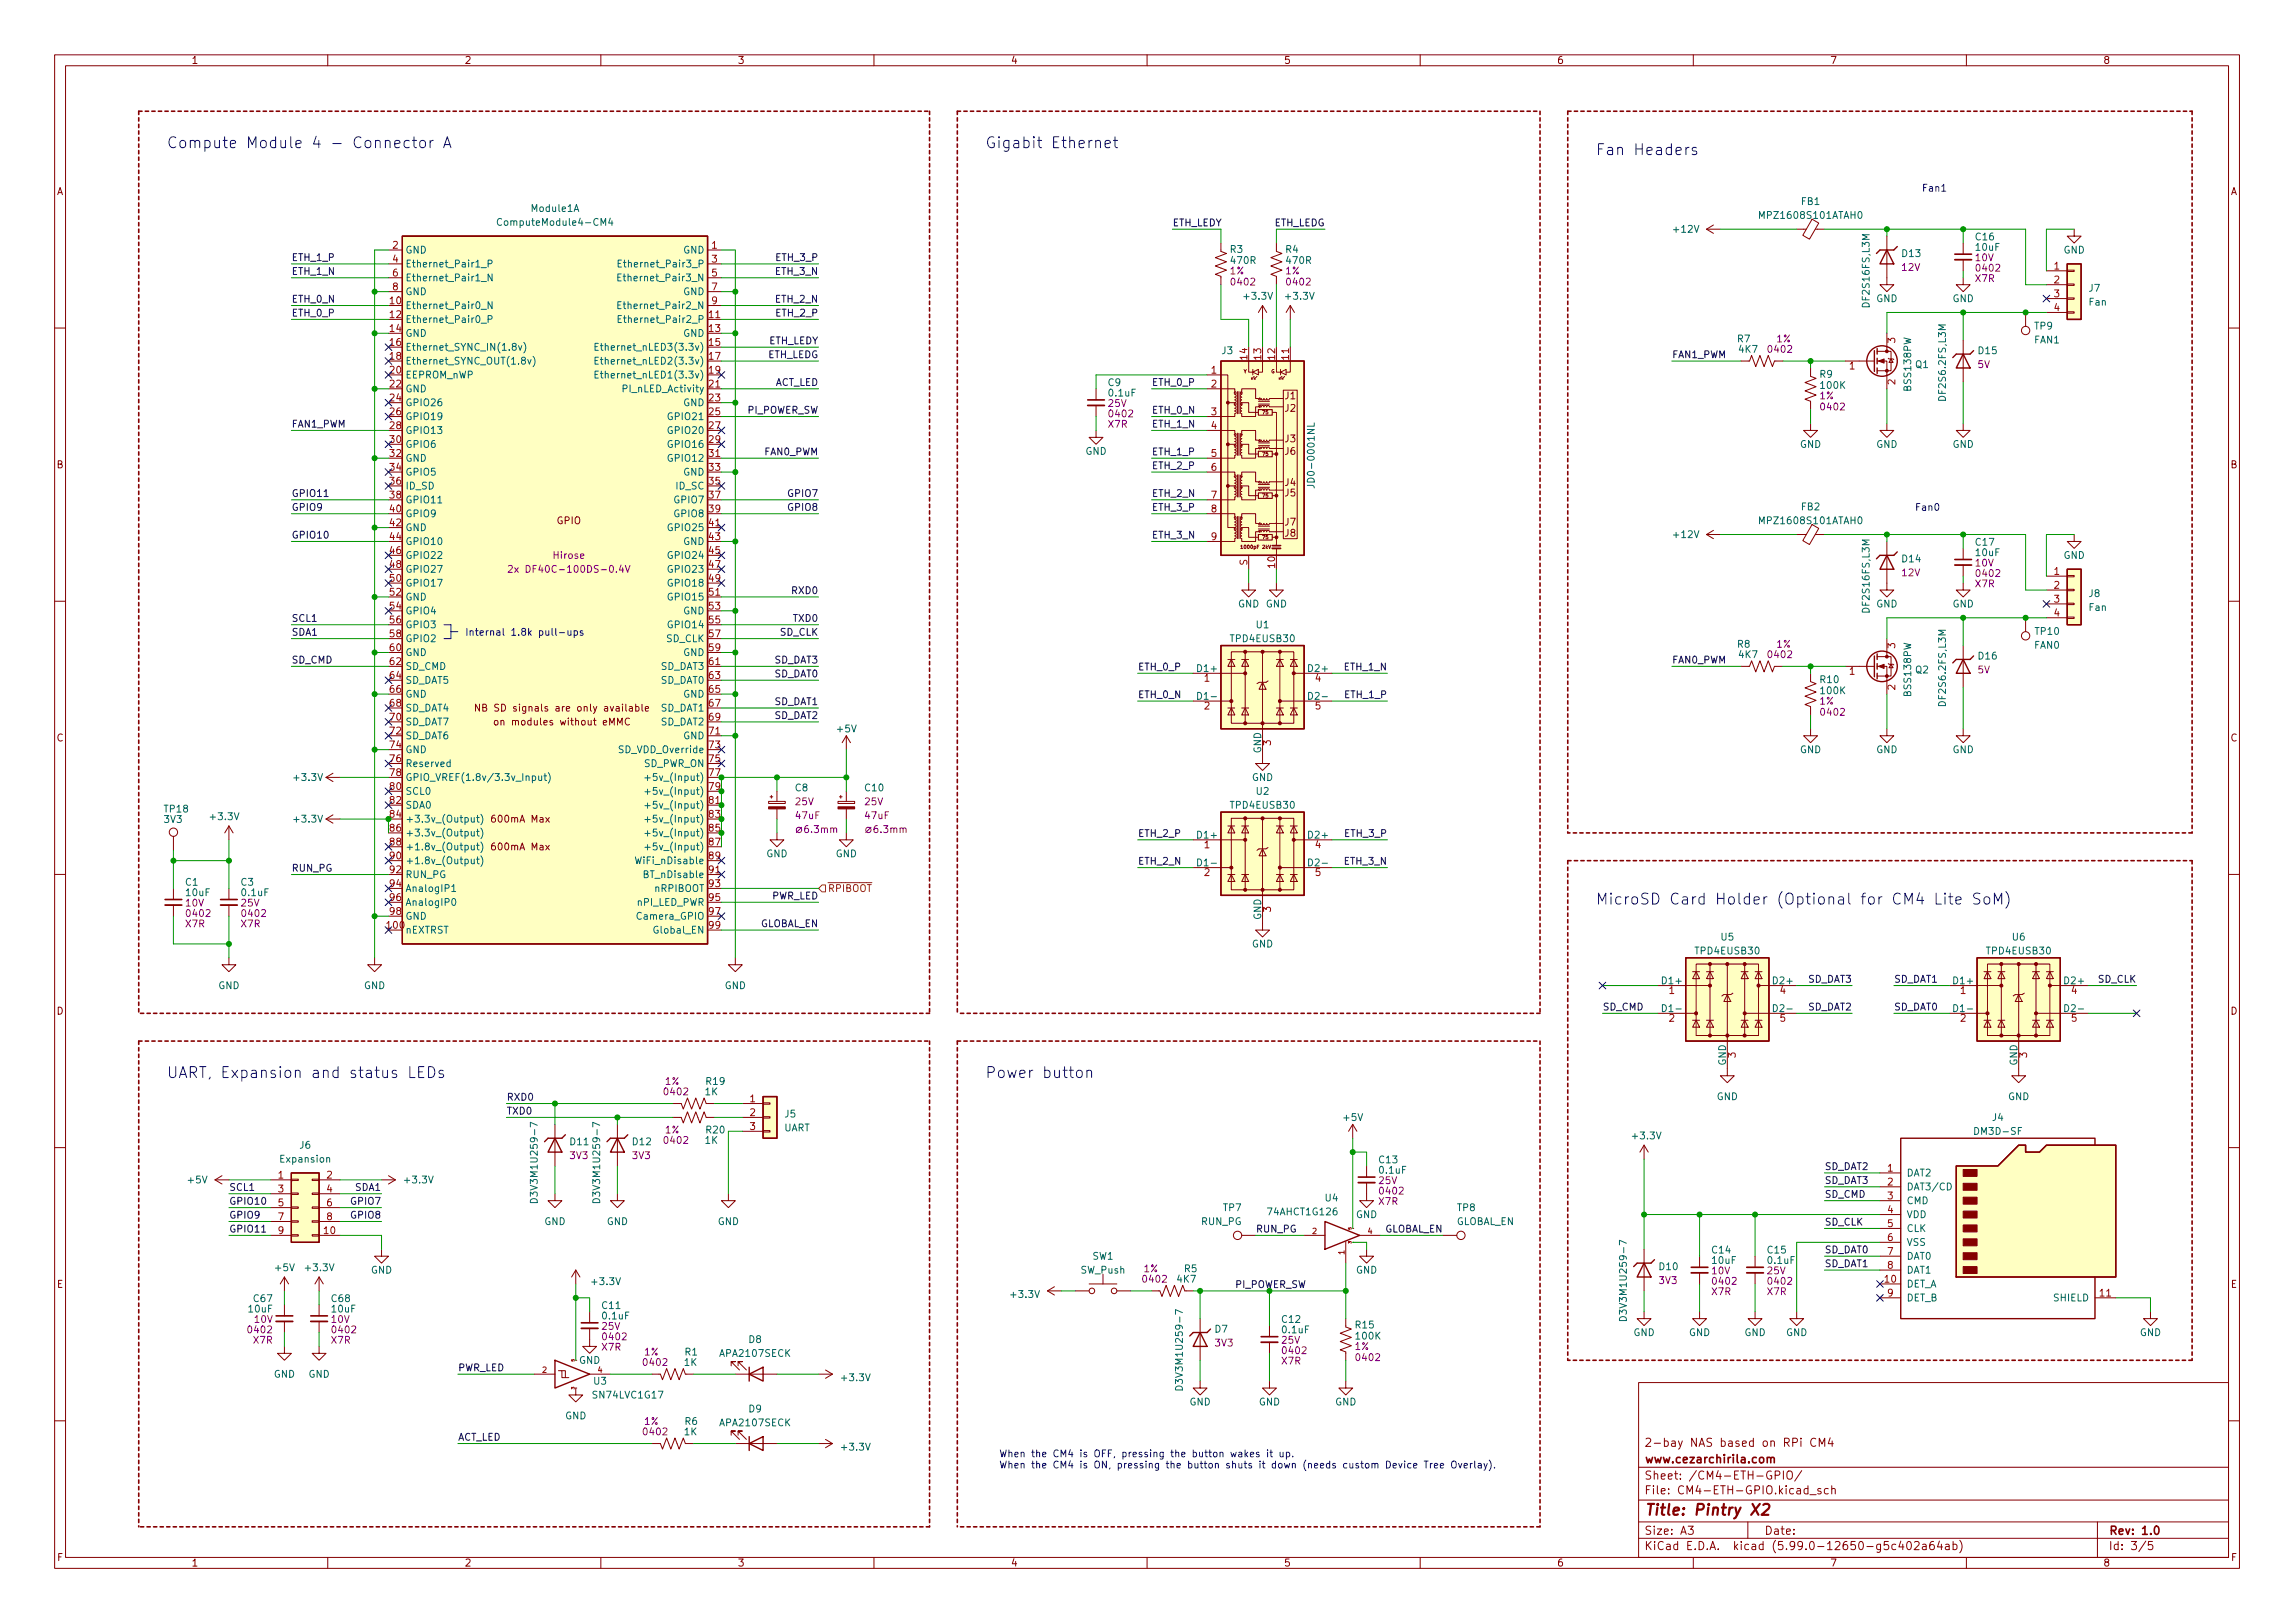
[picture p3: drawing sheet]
<svg xmlns="http://www.w3.org/2000/svg" width="420mm" height="297mm" viewBox="0 0 420 297" stroke-linecap="round" stroke-linejoin="round" font-family="sans-serif">
<defs><g id="words">
<g font-size="2.8" fill="#0000c2">
<text x="30.5" y="27.1">Compute Module 4 - Connector A</text>
<text x="180.3" y="27.1">Gigabit Ethernet</text>
<text x="292.1" y="28.4">Fan Headers</text>
<text x="292.1" y="165.6">MicroSD Card Holder (Optional for CM4 Lite SoM)</text>
<text x="30.5" y="197.3">UART, Expansion and status LEDs</text>
<text x="180.3" y="197.3">Power button</text>
</g>
<text font-size="2.8" fill="#840000" x="301" y="277.3">Title: Pintry X2</text>
<g font-size="2.1" fill="#840000">
<text x="301" y="267.8">www.cezarchirila.com</text>
<text x="301" y="264.8">2-bay NAS based on RPi CM4</text>
<text x="301" y="273.5">File: CM4-ETH-GPIO.kicad_sch</text>
<text x="301" y="270.8">Sheet: /CM4-ETH-GPIO/</text>
<text x="301" y="280.9">Size: A3</text>
<text x="323" y="280.9">Date:</text>
<text x="386" y="280.9">Rev: 1.0</text>
<text x="301" y="283.7">KiCad E.D.A. kicad (5.99.0-12650-g5c402a64ab)</text>
<text x="386" y="283.7">Id: 3/5</text>
</g>
<g font-size="1.8" fill="#840000">
<text x="35" y="11.7">1</text>
<text x="85" y="11.7">2</text>
<text x="135" y="11.7">3</text>
<text x="185" y="11.7">4</text>
<text x="235" y="11.7">5</text>
<text x="285" y="11.7">6</text>
<text x="335" y="11.7">7</text>
<text x="385" y="11.7">8</text>
<text x="10.3" y="35.7">A</text>
<text x="408.3" y="35.7">A</text>
<text x="235.2" y="73.1">J1</text>
<text x="235.2" y="75.3">J2</text>
<text x="235.2" y="80.9">J3</text>
<text x="235.2" y="83.2">J6</text>
<text x="10.3" y="85.7">B</text>
<text x="235.2" y="88.9">J4</text>
<text x="408.3" y="85.7">B</text>
<text x="101.9" y="95.9">GPIO</text>
<text x="235.2" y="90.8">J5</text>
<text x="235.2" y="96.2">J7</text>
<text x="235.2" y="98.2">J8</text>
<text x="89.2" y="130.2">NB SD signals are only available</text>
<text x="10.3" y="135.7">C</text>
<text x="91.7" y="132.8">on modules without eMMC</text>
<text x="408.3" y="135.7">C</text>
<text x="90.4" y="155.6">600mA Max</text>
<text x="90.4" y="150.5">600mA Max</text>
<text x="10.3" y="185.7">D</text>
<text x="408.3" y="185.7">D</text>
<text x="10.4" y="235.7">E</text>
<text x="408.4" y="235.7">E</text>
<text x="10.4" y="285.7">F</text>
<text x="35" y="286.7">1</text>
<text x="85" y="286.7">2</text>
<text x="135" y="286.7">3</text>
<text x="185" y="286.7">4</text>
<text x="235" y="286.7">5</text>
<text x="285" y="286.7">6</text>
<text x="335" y="286.7">7</text>
<text x="385" y="286.7">8</text>
<text x="408.4" y="285.7">F</text>
</g>
<g font-size="1.8" fill="#0000c2">
<text x="351.8" y="35.1">Fan1</text>
<text x="350.5" y="93.5">Fan0</text>
<text x="85.1" y="116.3">Internal 1.8k pull-ups</text>
<text x="182.9" y="266.7">When the CM4 is OFF, pressing the button wakes it up.</text>
<text x="182.9" y="268.7">When the CM4 is ON, pressing the button shuts it down (needs custom Device Tree Overlay).</text>
</g>
<g font-size="1.8" fill="#006464">
<text x="92" y="41.3">ComputeModule4-CM4</text>
<text x="97.4" y="38.8">Module1A</text>
<text x="322.6" y="40">MPZ1608S101ATAH0</text>
<text x="329.8" y="37.5">FB1</text>
<text x="74.2" y="46.4">GND</text>
<text x="125.1" y="46.4">GND</text>
<text x="225.2" y="46.3">R3</text>
<text x="235.4" y="46.3">R4</text>
<text x="306.5" y="42.6">+12V</text>
<text x="348.3" y="47">D13</text>
<text x="361.7" y="44">C16</text>
<text x="361.8" y="45.9">10uF</text>
<text x="377.8" y="46.4">GND</text>
<text x="74.2" y="48.9">Ethernet_Pair1_P</text>
<text x="74.2" y="51.5">Ethernet_Pair1_N</text>
<text x="114.3" y="51.5">Ethernet_Pair3_N</text>
<text x="114.4" y="48.9">Ethernet_Pair3_P</text>
<text x="225.5" y="48.3">470R</text>
<text x="235.6" y="48.3">470R</text>
<text x="382.5" y="53.4">J7</text>
<text x="74.2" y="56.6">Ethernet_Pair0_N</text>
<text x="74.2" y="59.1">Ethernet_Pair0_P</text>
<text x="74.2" y="54">GND</text>
<text x="114.3" y="56.6">Ethernet_Pair2_N</text>
<text x="114.4" y="59.1">Ethernet_Pair2_P</text>
<text x="125.1" y="54">GND</text>
<text x="227.9" y="54.8">+3.3V</text>
<text x="235.5" y="54.8">+3.3V</text>
<text x="342.3" y="55.9" transform="rotate(-90 342.3 55.9)">DF2S16FS,L3M</text>
<text x="343.5" y="55.3">GND</text>
<text x="357.4" y="55.3">GND</text>
<text x="382.5" y="55.9">Fan</text>
<text x="74.2" y="61.6">GND</text>
<text x="74.2" y="64.2">Ethernet_SYNC_IN(1.8v)</text>
<text x="110.7" y="64.2">Ethernet_nLED3(3.3v)</text>
<text x="125.1" y="61.6">GND</text>
<text x="223.7" y="64.8">J3</text>
<text x="318.1" y="62.6">R7</text>
<text x="318.4" y="64.6">4K7</text>
<text x="362.3" y="64.8">D15</text>
<text x="372.4" y="62.8">FAN1</text>
<text x="372.5" y="60.3">TP9</text>
<text x="74.2" y="66.7">Ethernet_SYNC_OUT(1.8v)</text>
<text x="74.2" y="69.3">EEPROM_nWP</text>
<text x="74.2" y="71.8">GND</text>
<text x="110.7" y="66.7">Ethernet_nLED2(3.3v)</text>
<text x="110.7" y="69.3">Ethernet_nLED1(3.3v)</text>
<text x="114.4" y="71.8">PI_nLED_Activity</text>
<text x="202.9" y="70.6">C9</text>
<text x="333.2" y="69.1">R9</text>
<text x="333.4" y="71.2">100K</text>
<text x="349.9" y="71.4" transform="rotate(-90 349.9 71.4)">BSS138PW</text>
<text x="350.7" y="67.3">Q1</text>
<text x="74.2" y="74.3">GPIO26</text>
<text x="74.2" y="76.9">GPIO19</text>
<text x="122.6" y="76.9">GPIO21</text>
<text x="125.1" y="74.3">GND</text>
<text x="203.1" y="72.6">0.1uF</text>
<text x="356.2" y="73" transform="rotate(-90 356.2 73)">DF2S6.2FS,L3M</text>
<text x="74.2" y="79.4">GPIO13</text>
<text x="74.2" y="82">GPIO6</text>
<text x="122.6" y="79.4">GPIO20</text>
<text x="122.6" y="82">GPIO16</text>
<text x="198.7" y="83.2">GND</text>
<text x="329.5" y="82">GND</text>
<text x="343.5" y="82">GND</text>
<text x="357.4" y="82">GND</text>
<text x="74.2" y="84.5">GND</text>
<text x="74.2" y="87">GPIO5</text>
<text x="74.2" y="89.6">ID_SD</text>
<text x="122.6" y="84.5">GPIO12</text>
<text x="123.8" y="89.6">ID_SC</text>
<text x="125.1" y="87">GND</text>
<text x="240.7" y="88.4" transform="rotate(-90 240.7 88.4)">JD0-0001NL</text>
<text x="74.2" y="92.1">GPIO11</text>
<text x="74.2" y="94.7">GPIO9</text>
<text x="123.6" y="92.1">GPIO7</text>
<text x="123.6" y="94.7">GPIO8</text>
<text x="322.6" y="95.9">MPZ1608S101ATAH0</text>
<text x="329.8" y="93.4">FB2</text>
<text x="74.2" y="97.2">GND</text>
<text x="74.2" y="99.7">GPIO10</text>
<text x="122.6" y="97.2">GPIO25</text>
<text x="125.1" y="99.7">GND</text>
<text x="306.5" y="98.5">+12V</text>
<text x="361.7" y="99.9">C17</text>
<text x="361.8" y="101.8">10uF</text>
<text x="74.2" y="102.3">GPIO22</text>
<text x="74.2" y="104.8">GPIO27</text>
<text x="74.2" y="107.4">GPIO17</text>
<text x="122.6" y="102.3">GPIO24</text>
<text x="122.6" y="104.8">GPIO23</text>
<text x="122.6" y="107.4">GPIO18</text>
<text x="348.3" y="102.9">D14</text>
<text x="377.8" y="102.3">GND</text>
<text x="74.2" y="109.9">GND</text>
<text x="74.2" y="112.4">GPIO4</text>
<text x="122.6" y="109.9">GPIO15</text>
<text x="125.1" y="112.4">GND</text>
<text x="226.6" y="111.2">GND GND</text>
<text x="342.3" y="111.8" transform="rotate(-90 342.3 111.8)">DF2S16FS,L3M</text>
<text x="343.5" y="111.2">GND</text>
<text x="357.4" y="111.2">GND</text>
<text x="382.5" y="109.3">J8</text>
<text x="382.5" y="111.8">Fan</text>
<text x="74.2" y="115">GPIO3</text>
<text x="74.2" y="117.5">GPIO2</text>
<text x="122" y="117.5">SD_CLK</text>
<text x="122.6" y="115">GPIO14</text>
<text x="225.4" y="117.5">TPD4EUSB30</text>
<text x="230" y="115">U1</text>
<text x="318.1" y="118.5">R8</text>
<text x="372.4" y="118.7">FAN0</text>
<text x="372.7" y="116.2">TP10</text>
<text x="74.2" y="120.1">GND</text>
<text x="74.2" y="122.6">SD_CMD</text>
<text x="74.2" y="125.1">SD_DAT5</text>
<text x="121" y="122.6">SD_DAT3</text>
<text x="121" y="125.1">SD_DAT0</text>
<text x="125.1" y="120.1">GND</text>
<text x="219.3" y="123">D1+</text>
<text x="239.7" y="123">D2+</text>
<text x="318.4" y="120.4">4K7</text>
<text x="333.3" y="125">R10</text>
<text x="350.7" y="123.2">Q2</text>
<text x="362.3" y="120.7">D16</text>
<text x="74.2" y="127.7">GND</text>
<text x="74.2" y="130.2">SD_DAT4</text>
<text x="121" y="130.2">SD_DAT1</text>
<text x="125.1" y="127.7">GND</text>
<text x="219.6" y="128.1">D1-</text>
<text x="239.9" y="128.1">D2-</text>
<text x="333.4" y="127">100K</text>
<text x="349.9" y="127.3" transform="rotate(-90 349.9 127.3)">BSS138PW</text>
<text x="356.2" y="128.9" transform="rotate(-90 356.2 128.9)">DF2S6.2FS,L3M</text>
<text x="74.2" y="132.8">SD_DAT7</text>
<text x="74.2" y="135.3">SD_DAT6</text>
<text x="74.2" y="137.8">GND</text>
<text x="113.6" y="137.8">SD_VDD_Override</text>
<text x="121" y="132.8">SD_DAT2</text>
<text x="125.1" y="135.3">GND</text>
<text x="153.3" y="134">+5V</text>
<text x="230.9" y="137.9" transform="rotate(-90 230.9 137.9)">GND</text>
<text x="329.5" y="137.8">GND</text>
<text x="343.5" y="137.8">GND</text>
<text x="357.4" y="137.8">GND</text>
<text x="54" y="142.9">+3.3V</text>
<text x="74.2" y="140.4">Reserved</text>
<text x="74.2" y="142.9">GPIO_VREF(1.8v/3.3v_Input)</text>
<text x="117.8" y="140.4">SD_PWR_ON</text>
<text x="119.5" y="142.9">+5v_(Input)</text>
<text x="229.2" y="142.9">GND</text>
<text x="30.1" y="148.7">TP18</text>
<text x="74.2" y="145.5">SCL0</text>
<text x="74.2" y="148">SDA0</text>
<text x="119.5" y="145.5">+5v_(Input)</text>
<text x="119.5" y="148">+5v_(Input)</text>
<text x="145.6" y="144.8">C8</text>
<text x="158.4" y="144.8">C10</text>
<text x="225.4" y="148">TPD4EUSB30</text>
<text x="230" y="145.5">U2</text>
<text x="30.1" y="150.6">3V3</text>
<text x="38.7" y="150.1">+3.3V</text>
<text x="54" y="150.5">+3.3V</text>
<text x="74.2" y="150.5">+3.3v_(Output)</text>
<text x="74.2" y="153.1">+3.3v_(Output)</text>
<text x="74.2" y="155.6">+1.8v_(Output)</text>
<text x="119.5" y="150.5">+5v_(Input)</text>
<text x="119.5" y="153.1">+5v_(Input)</text>
<text x="119.5" y="155.6">+5v_(Input)</text>
<text x="219.3" y="153.5">D1+</text>
<text x="239.7" y="153.5">D2+</text>
<text x="74.2" y="158.2">+1.8v_(Output)</text>
<text x="74.2" y="160.7">RUN_PG</text>
<text x="116.9" y="158.2">WiFi_nDisable</text>
<text x="118.3" y="160.7">BT_nDisable</text>
<text x="140.3" y="156.9">GND</text>
<text x="153" y="156.9">GND</text>
<text x="219.6" y="158.5">D1-</text>
<text x="239.9" y="158.5">D2-</text>
<text x="34" y="162.1">C1</text>
<text x="34.1" y="164">10uF</text>
<text x="44.1" y="162.1">C3</text>
<text x="44.3" y="164">0.1uF</text>
<text x="74.2" y="163.2">AnalogIP1</text>
<text x="74.2" y="165.8">AnalogIP0</text>
<text x="116.6" y="165.8">nPI_LED_PWR</text>
<text x="119.9" y="163.2">nRPIBOOT</text>
<text x="74.2" y="170.9">nEXTRST</text>
<text x="74.2" y="168.3">GND</text>
<text x="117.1" y="168.3">Camera_GPIO</text>
<text x="120.1" y="170.9">Global_EN</text>
<text x="229.2" y="173.4">GND</text>
<text x="230.9" y="168.4" transform="rotate(-90 230.9 168.4)">GND</text>
<text x="315.1" y="172.1">U5</text>
<text x="368.4" y="172.1">U6</text>
<text x="310.5" y="174.7">TPD4EUSB30</text>
<text x="363.9" y="174.7">TPD4EUSB30</text>
<text x="39.9" y="181">GND</text>
<text x="66.6" y="181">GND</text>
<text x="132.7" y="181">GND</text>
<text x="304.4" y="180.1">D1+</text>
<text x="304.6" y="185.2">D1-</text>
<text x="324.7" y="180.1">D2+</text>
<text x="325" y="185.2">D2-</text>
<text x="357.8" y="180.1">D1+</text>
<text x="358" y="185.2">D1-</text>
<text x="378.1" y="180.1">D2+</text>
<text x="378.3" y="185.2">D2-</text>
<text x="316" y="195" transform="rotate(-90 316 195)">GND</text>
<text x="369.3" y="195" transform="rotate(-90 369.3 195)">GND</text>
<text x="129.1" y="200.4">1K</text>
<text x="129.3" y="198.5">R19</text>
<text x="314.3" y="201.3">GND</text>
<text x="367.6" y="201.3">GND</text>
<text x="104.4" y="209.6">D11</text>
<text x="115.9" y="209.6">D12</text>
<text x="129.1" y="209.3">1K</text>
<text x="129.3" y="207.4">R20</text>
<text x="143.5" y="207">UART</text>
<text x="143.7" y="204.5">J5</text>
<text x="246.1" y="205.1">+5V</text>
<text x="299" y="208.5">+3.3V</text>
<text x="361.8" y="207.7">DM3D-SF</text>
<text x="364.8" y="205.1">J4</text>
<text x="51.4" y="212.8">Expansion</text>
<text x="54.9" y="210.2">J6</text>
<text x="252.5" y="212.9">C13</text>
<text x="252.6" y="214.8">0.1uF</text>
<text x="349" y="215.3">DAT2</text>
<text x="34.5" y="216.6">+5V</text>
<text x="74.2" y="216.6">+3.3V</text>
<text x="98.4" y="219.2" transform="rotate(-90 98.4 219.2)">D3V3M1U259-7</text>
<text x="109.9" y="219.2" transform="rotate(-90 109.9 219.2)">D3V3M1U259-7</text>
<text x="224" y="221.7">TP7</text>
<text x="242.6" y="219.9">U4</text>
<text x="266.8" y="221.7">TP8</text>
<text x="349" y="217.8">DAT3/CD</text>
<text x="349" y="220.4">CMD</text>
<text x="99.6" y="224.2">GND</text>
<text x="111.1" y="224.2">GND</text>
<text x="131.4" y="224.2">GND</text>
<text x="219.9" y="224.2">RUN_PG</text>
<text x="232.3" y="222.4">74AHCT1G126</text>
<text x="248.2" y="222.9">GND</text>
<text x="266.5" y="224.2">GLOBAL_EN</text>
<text x="349" y="222.9">VDD</text>
<text x="349" y="225.5">CLK</text>
<text x="50.5" y="232.6">+5V</text>
<text x="56.1" y="232.6">+3.3V</text>
<text x="67.9" y="233.1">GND</text>
<text x="197.9" y="233.1">SW_Push</text>
<text x="200" y="230.5">SW1</text>
<text x="216.9" y="232.8">R5</text>
<text x="248.2" y="233.1">GND</text>
<text x="303.8" y="232.4">D10</text>
<text x="313.5" y="229.4">C14</text>
<text x="313.5" y="231.3">10uF</text>
<text x="323.6" y="229.4">C15</text>
<text x="323.7" y="231.3">0.1uF</text>
<text x="349" y="228">VSS</text>
<text x="349" y="230.5">DAT0</text>
<text x="349" y="233.1">DAT1</text>
<text x="46.5" y="238.3">C67</text>
<text x="60.8" y="238.3">C68</text>
<text x="108.5" y="235.2">+3.3V</text>
<text x="110.3" y="239.6">C11</text>
<text x="185.2" y="237.5">+3.3V</text>
<text x="215.6" y="234.7">4K7</text>
<text x="349" y="235.6">DET_A</text>
<text x="349" y="238.2">DET_B</text>
<text x="376" y="238.2">SHIELD</text>
<text x="45.6" y="240.2">10uF</text>
<text x="60.8" y="240.2">10uF</text>
<text x="110.4" y="241.5">0.1uF</text>
<text x="137.1" y="245.8">D8</text>
<text x="222.4" y="243.9">D7</text>
<text x="234.7" y="242.1">C12</text>
<text x="234.8" y="244">0.1uF</text>
<text x="248.2" y="243.1">R15</text>
<text x="248.3" y="245.1">100K</text>
<text x="297.8" y="240.7" transform="rotate(-90 297.8 240.7)">D3V3M1U259-7</text>
<text x="299" y="244.5">GND</text>
<text x="309.2" y="244.5">GND</text>
<text x="319.3" y="244.5">GND</text>
<text x="327" y="244.5">GND</text>
<text x="391.7" y="244.5">GND</text>
<text x="106" y="249.6">GND</text>
<text x="125.3" y="250">1K</text>
<text x="125.4" y="248.1">R1</text>
<text x="131.9" y="248.3">APA2107SECK</text>
<text x="50.1" y="252.1">GND</text>
<text x="56.5" y="252.1">GND</text>
<text x="108.7" y="253.4">U3</text>
<text x="108.8" y="255.9">SN74LVC1G17</text>
<text x="154.3" y="252.8">+3.3V</text>
<text x="216.5" y="253.4" transform="rotate(-90 216.5 253.4)">D3V3M1U259-7</text>
<text x="217.7" y="257.2">GND</text>
<text x="230.4" y="257.2">GND</text>
<text x="244.4" y="257.2">GND</text>
<text x="103.4" y="259.8">GND</text>
<text x="125.3" y="262.7">1K</text>
<text x="125.4" y="260.8">R6</text>
<text x="131.9" y="261">APA2107SECK</text>
<text x="137.1" y="258.5">D9</text>
<text x="154.3" y="265.5">+3.3V</text>
</g>
<g font-size="1.8" fill="#0f0f0f">
<text x="214.6" y="41.4">ETH_LEDY</text>
<text x="233.1" y="41.4">ETH_LEDG</text>
<text x="53.3" y="47.8">ETH_1_P</text>
<text x="142.2" y="47.8">ETH_3_P</text>
<text x="53.3" y="50.3">ETH_1_N</text>
<text x="142.1" y="50.3">ETH_3_N</text>
<text x="53.3" y="57.9">ETH_0_P</text>
<text x="53.3" y="55.4">ETH_0_N</text>
<text x="142.1" y="55.4">ETH_2_N</text>
<text x="142.2" y="57.9">ETH_2_P</text>
<text x="140.4" y="65.5">ETH_LEDG</text>
<text x="140.6" y="63">ETH_LEDY</text>
<text x="306.1" y="65.5">FAN1_PWM</text>
<text x="141.7" y="70.6">ACT_LED</text>
<text x="210.8" y="70.6">ETH_0_P</text>
<text x="136.7" y="75.7">PI_POWER_SW</text>
<text x="210.8" y="75.7">ETH_0_N</text>
<text x="53.3" y="78.2">FAN1_PWM</text>
<text x="139.9" y="83.3">FAN0_PWM</text>
<text x="210.8" y="78.2">ETH_1_N</text>
<text x="210.8" y="83.3">ETH_1_P</text>
<text x="210.8" y="85.9">ETH_2_P</text>
<text x="53.3" y="90.9">GPIO11</text>
<text x="53.3" y="93.5">GPIO9</text>
<text x="144.5" y="90.9">GPIO7</text>
<text x="144.5" y="93.5">GPIO8</text>
<text x="210.8" y="93.5">ETH_3_P</text>
<text x="210.8" y="90.9">ETH_2_N</text>
<text x="53.3" y="98.6">GPIO10</text>
<text x="210.8" y="98.6">ETH_3_N</text>
<text x="53.3" y="113.8">SCL1</text>
<text x="145.1" y="108.7">RXD0</text>
<text x="145.3" y="113.8">TXD0</text>
<text x="53.3" y="116.3">SDA1</text>
<text x="142.8" y="116.3">SD_CLK</text>
<text x="53.3" y="121.4">SD_CMD</text>
<text x="141.8" y="124">SD_DAT0</text>
<text x="141.8" y="121.4">SD_DAT3</text>
<text x="208.3" y="122.7">ETH_0_P</text>
<text x="246.2" y="122.7">ETH_1_N</text>
<text x="306.1" y="121.4">FAN0_PWM</text>
<text x="141.8" y="129">SD_DAT1</text>
<text x="141.8" y="131.6">SD_DAT2</text>
<text x="208.3" y="127.8">ETH_0_N</text>
<text x="246.3" y="127.8">ETH_1_P</text>
<text x="208.3" y="153.2">ETH_2_P</text>
<text x="246.3" y="153.2">ETH_3_P</text>
<text x="53.3" y="159.5">RUN_PG</text>
<text x="208.3" y="158.2">ETH_2_N</text>
<text x="246.2" y="158.2">ETH_3_N</text>
<text x="141.2" y="164.6">PWR_LED</text>
<text x="139" y="169.7">GLOBAL_EN</text>
<text x="331" y="179.8">SD_DAT3</text>
<text x="346.7" y="179.8">SD_DAT1</text>
<text x="384.1" y="179.8">SD_CLK</text>
<text x="293.4" y="184.9">SD_CMD</text>
<text x="331" y="184.9">SD_DAT2</text>
<text x="346.7" y="184.9">SD_DAT0</text>
<text x="92.7" y="201.4">RXD0</text>
<text x="92.7" y="204">TXD0</text>
<text x="334" y="214.1">SD_DAT2</text>
<text x="41.9" y="220.5">GPIO10</text>
<text x="41.9" y="217.9">SCL1</text>
<text x="64.4" y="220.5">GPIO7</text>
<text x="65.1" y="217.9">SDA1</text>
<text x="334" y="219.2">SD_CMD</text>
<text x="334" y="216.7">SD_DAT3</text>
<text x="41.9" y="223">GPIO9</text>
<text x="41.9" y="225.6">GPIO11</text>
<text x="64.4" y="223">GPIO8</text>
<text x="229.9" y="225.6">RUN_PG</text>
<text x="253.3" y="225.6">GLOBAL_EN</text>
<text x="334" y="224.3">SD_CLK</text>
<text x="334" y="229.4">SD_DAT0</text>
<text x="334" y="231.9">SD_DAT1</text>
<text x="226.1" y="235.7">PI_POWER_SW</text>
<text x="83.8" y="251">PWR_LED</text>
<text x="83.8" y="263.7">ACT_LED</text>
</g>
<g font-size="1.8" fill="#a90000">
<text x="71.9" y="45.5">2</text>
<text x="130.3" y="45.5">1</text>
<text x="71.9" y="48">4</text>
<text x="71.9" y="50.6">6</text>
<text x="71.9" y="53.1">8</text>
<text x="130.3" y="48">3</text>
<text x="130.3" y="50.6">5</text>
<text x="130.3" y="53.1">7</text>
<text x="376.1" y="49.3">1</text>
<text x="376.1" y="51.9">2</text>
<text x="71.4" y="55.7">10</text>
<text x="71.4" y="58.2">12</text>
<text x="129.8" y="58.2">11</text>
<text x="130.3" y="55.7">9</text>
<text x="376.1" y="54.4">3</text>
<text x="376.1" y="56.9">4</text>
<text x="71.4" y="60.7">14</text>
<text x="71.4" y="63.3">16</text>
<text x="71.4" y="65.8">18</text>
<text x="129.8" y="60.7">13</text>
<text x="129.8" y="63.3">15</text>
<text x="129.8" y="65.8">17</text>
<text x="228.3" y="65.8" transform="rotate(-90 228.3 65.8)">14</text>
<text x="230.9" y="65.8" transform="rotate(-90 230.9 65.8)">13</text>
<text x="233.4" y="65.8" transform="rotate(-90 233.4 65.8)">12</text>
<text x="236" y="65.8" transform="rotate(-90 236 65.8)">11</text>
<text x="347" y="62.8" transform="rotate(-90 347 62.8)">3</text>
<text x="71.4" y="68.4">20</text>
<text x="71.4" y="70.9">22</text>
<text x="129.8" y="68.4">19</text>
<text x="129.8" y="70.9">21</text>
<text x="221.8" y="68.4">1</text>
<text x="221.8" y="70.9">2</text>
<text x="338.6" y="67.6">1</text>
<text x="347" y="70.4" transform="rotate(-90 347 70.4)">2</text>
<text x="71.4" y="73.4">24</text>
<text x="71.4" y="76">26</text>
<text x="129.8" y="73.4">23</text>
<text x="129.8" y="76">25</text>
<text x="221.8" y="76">3</text>
<text x="71.4" y="78.5">28</text>
<text x="71.4" y="81.1">30</text>
<text x="71.4" y="83.6">32</text>
<text x="129.8" y="78.5">27</text>
<text x="129.8" y="81.1">29</text>
<text x="129.8" y="83.6">31</text>
<text x="221.8" y="78.5">4</text>
<text x="221.8" y="83.6">5</text>
<text x="71.4" y="86.1">34</text>
<text x="71.4" y="88.7">36</text>
<text x="129.8" y="86.1">33</text>
<text x="129.8" y="88.7">35</text>
<text x="221.8" y="86.1">6</text>
<text x="71.4" y="91.2">38</text>
<text x="71.4" y="93.8">40</text>
<text x="129.8" y="91.2">37</text>
<text x="129.8" y="93.8">39</text>
<text x="221.8" y="91.2">7</text>
<text x="221.8" y="93.8">8</text>
<text x="71.4" y="96.3">42</text>
<text x="71.4" y="98.8">44</text>
<text x="71.4" y="101.4">46</text>
<text x="129.8" y="96.3">41</text>
<text x="129.8" y="98.8">43</text>
<text x="129.8" y="101.4">45</text>
<text x="221.8" y="98.8">9</text>
<text x="71.4" y="103.9">48</text>
<text x="71.4" y="106.5">50</text>
<text x="129.8" y="103.9">47</text>
<text x="129.8" y="106.5">49</text>
<text x="228.3" y="103.5" transform="rotate(-90 228.3 103.5)">S</text>
<text x="233.4" y="103.9" transform="rotate(-90 233.4 103.9)">10</text>
<text x="376.1" y="105.2">1</text>
<text x="376.1" y="107.7">2</text>
<text x="71.4" y="109">52</text>
<text x="71.4" y="111.5">54</text>
<text x="129.8" y="109">51</text>
<text x="129.8" y="111.5">53</text>
<text x="376.1" y="110.3">3</text>
<text x="376.1" y="112.8">4</text>
<text x="71.4" y="114.1">56</text>
<text x="71.4" y="116.6">58</text>
<text x="71.4" y="119.2">60</text>
<text x="129.8" y="114.1">55</text>
<text x="129.8" y="116.6">57</text>
<text x="129.8" y="119.2">59</text>
<text x="347" y="118.6" transform="rotate(-90 347 118.6)">3</text>
<text x="71.4" y="121.7">62</text>
<text x="71.4" y="124.2">64</text>
<text x="129.8" y="121.7">61</text>
<text x="129.8" y="124.2">63</text>
<text x="220.5" y="124.8">1</text>
<text x="240.8" y="124.8">4</text>
<text x="338.6" y="123.5">1</text>
<text x="71.4" y="126.8">66</text>
<text x="71.4" y="129.3">68</text>
<text x="71.4" y="131.9">70</text>
<text x="129.8" y="126.8">65</text>
<text x="129.8" y="129.3">67</text>
<text x="129.8" y="131.9">69</text>
<text x="220.5" y="129.8">2</text>
<text x="240.8" y="129.8">5</text>
<text x="347" y="126.3" transform="rotate(-90 347 126.3)">2</text>
<text x="71.4" y="134.4">72</text>
<text x="71.4" y="136.9">74</text>
<text x="129.8" y="134.4">71</text>
<text x="129.8" y="136.9">73</text>
<text x="232.7" y="136.4" transform="rotate(-90 232.7 136.4)">3</text>
<text x="71.4" y="139.5">76</text>
<text x="71.4" y="142">78</text>
<text x="129.8" y="139.5">75</text>
<text x="129.8" y="142">77</text>
<text x="71.4" y="144.6">80</text>
<text x="71.4" y="147.1">82</text>
<text x="71.4" y="149.6">84</text>
<text x="129.8" y="144.6">79</text>
<text x="129.8" y="147.1">81</text>
<text x="129.8" y="149.6">83</text>
<text x="71.4" y="152.2">86</text>
<text x="71.4" y="154.7">88</text>
<text x="129.8" y="152.2">85</text>
<text x="129.8" y="154.7">87</text>
<text x="220.5" y="155.2">1</text>
<text x="240.8" y="155.2">4</text>
<text x="71.4" y="157.3">90</text>
<text x="71.4" y="159.8">92</text>
<text x="129.8" y="157.3">89</text>
<text x="129.8" y="159.8">91</text>
<text x="220.5" y="160.3">2</text>
<text x="240.8" y="160.3">5</text>
<text x="71.4" y="162.3">94</text>
<text x="71.4" y="164.9">96</text>
<text x="71.4" y="167.4">98</text>
<text x="129.8" y="162.3">93</text>
<text x="129.8" y="164.9">95</text>
<text x="129.8" y="167.4">97</text>
<text x="232.7" y="166.9" transform="rotate(-90 232.7 166.9)">3</text>
<text x="70.9" y="170">100</text>
<text x="129.8" y="170">99</text>
<text x="305.6" y="181.9">1</text>
<text x="325.9" y="181.9">4</text>
<text x="358.9" y="181.9">1</text>
<text x="379.2" y="181.9">4</text>
<text x="305.6" y="187">2</text>
<text x="325.9" y="187">5</text>
<text x="358.9" y="187">2</text>
<text x="379.2" y="187">5</text>
<text x="317.8" y="193.6" transform="rotate(-90 317.8 193.6)">3</text>
<text x="371.1" y="193.6" transform="rotate(-90 371.1 193.6)">3</text>
<text x="137.3" y="201.7">1</text>
<text x="137.3" y="204.3">2</text>
<text x="137.3" y="206.8">3</text>
<text x="50.9" y="215.7">1</text>
<text x="59.8" y="215.7">2</text>
<text x="345.6" y="214.4">1</text>
<text x="50.9" y="218.2">3</text>
<text x="50.9" y="220.8">5</text>
<text x="59.8" y="218.2">4</text>
<text x="59.8" y="220.8">6</text>
<text x="345.6" y="217">2</text>
<text x="345.6" y="219.5">3</text>
<text x="50.9" y="223.3">7</text>
<text x="50.9" y="225.8">9</text>
<text x="59.3" y="225.8">10</text>
<text x="59.8" y="223.3">8</text>
<text x="345.6" y="222">4</text>
<text x="345.6" y="224.6">5</text>
<text x="345.6" y="227.1">6</text>
<text x="345.6" y="229.7">7</text>
<text x="345.6" y="232.2">8</text>
<text x="345.1" y="234.7">10</text>
<text x="345.6" y="237.3">9</text>
<text x="384.5" y="237.3">11</text>
</g>
<g font-size="1.8" fill="#840084">
<text x="361.7" y="47.8">10V</text>
<text x="225.2" y="50.2">1%</text>
<text x="225.6" y="52.2">0402</text>
<text x="235.3" y="50.2">1%</text>
<text x="235.7" y="52.2">0402</text>
<text x="348.2" y="49.6">12V</text>
<text x="361.6" y="51.6">X7R</text>
<text x="362" y="49.7">0402</text>
<text x="323.9" y="64.6">0402</text>
<text x="325.3" y="62.6">1%</text>
<text x="362.1" y="67.3">5V</text>
<text x="203" y="74.5">25V</text>
<text x="203.2" y="76.4">0402</text>
<text x="333.1" y="73.1">1%</text>
<text x="333.5" y="75.1">0402</text>
<text x="202.9" y="78.3">X7R</text>
<text x="95" y="104.8">2x DF40C-100DS-0.4V</text>
<text x="101.4" y="102.3">Hirose</text>
<text x="348.2" y="105.4">12V</text>
<text x="361.6" y="107.5">X7R</text>
<text x="361.7" y="103.7">10V</text>
<text x="362" y="105.6">0402</text>
<text x="325.3" y="118.5">1%</text>
<text x="323.9" y="120.4">0402</text>
<text x="362.1" y="123.2">5V</text>
<text x="333.1" y="128.9">1%</text>
<text x="333.5" y="131">0402</text>
<text x="145.7" y="147.4">25V</text>
<text x="145.8" y="149.9">47uF</text>
<text x="158.4" y="147.4">25V</text>
<text x="158.5" y="149.9">47uF</text>
<text x="34" y="165.9">10V</text>
<text x="34.3" y="167.8">0402</text>
<text x="44.2" y="165.9">25V</text>
<text x="44.5" y="167.8">0402</text>
<text x="34" y="169.7">X7R</text>
<text x="44.1" y="169.7">X7R</text>
<text x="121.8" y="198.5">1%</text>
<text x="121.8" y="200.4">0402</text>
<text x="121.8" y="207.4">1%</text>
<text x="121.8" y="209.3">0402</text>
<text x="104.4" y="212.1">3V3</text>
<text x="115.8" y="212.1">3V3</text>
<text x="252.4" y="220.5">X7R</text>
<text x="252.5" y="216.7">25V</text>
<text x="252.8" y="218.6">0402</text>
<text x="209.4" y="232.8">1%</text>
<text x="313.4" y="233.2">10V</text>
<text x="323.6" y="233.2">25V</text>
<text x="209.4" y="234.7">0402</text>
<text x="303.8" y="235">3V3</text>
<text x="313.4" y="237">X7R</text>
<text x="313.7" y="235.1">0402</text>
<text x="323.5" y="237">X7R</text>
<text x="323.9" y="235.1">0402</text>
<text x="45.6" y="244">0402</text>
<text x="46.4" y="245.9">X7R</text>
<text x="46.6" y="242.1">10V</text>
<text x="60.7" y="245.9">X7R</text>
<text x="60.7" y="242.1">10V</text>
<text x="61" y="244">0402</text>
<text x="110.2" y="243.4">25V</text>
<text x="110.5" y="245.3">0402</text>
<text x="234.7" y="245.9">25V</text>
<text x="110.2" y="247.2">X7R</text>
<text x="118" y="248.1">1%</text>
<text x="118" y="250">0402</text>
<text x="222.5" y="246.4">3V3</text>
<text x="234.6" y="249.7">X7R</text>
<text x="235" y="247.8">0402</text>
<text x="248" y="247.1">1%</text>
<text x="248.4" y="249.1">0402</text>
<text x="118" y="260.8">1%</text>
<text x="118" y="262.7">0402</text>
</g>
<text font-size="1.8" fill="#725600" x="151.5" y="163.2">~{RPIBOOT}</text>
<g font-size="1.4" fill="#a90000">
<text x="240.3" y="225.8">2</text>
<text x="250.4" y="225.8">4</text>
<text x="246.1" y="229.6" transform="rotate(-90 246.1 229.6)">1</text>
<text x="99.3" y="251.2">2</text>
<text x="109.5" y="251.2">4</text>
</g>
<g font-size=".9" fill="#840000">
<text x="227.7" y="68.3">Y</text>
<text x="232.7" y="68.3">G</text>
<text x="231.2" y="75.8">75</text>
<text x="231.2" y="83.4">75</text>
<text x="231.2" y="91">75</text>
<text x="227.4" y="100.4">1000pF 2kV</text>
<text x="231.2" y="98.7">75</text>
</g>
<g font-size=".7" fill="#a90000">
<text x="247.4" y="227.6" transform="rotate(-90 247.4 227.6)">3</text>
<text x="247.4" y="225" transform="rotate(-90 247.4 225)">5</text>
<text x="105.2" y="249.2" transform="rotate(-90 105.2 249.2)">5</text>
<text x="105.2" y="254.2" transform="rotate(-90 105.2 254.2)">3</text>
</g>
</g></defs>
<g fill="none" stroke="#840000" stroke-width=".18">
<path d="M10 10h400v277h-400zM12 12h396v273h-396zM60 10v2M110 10v2M160 10v2M210 10v2M260 10v2M310 10v2M360 10v2M71.1 45.8h2.6M71.1 48.3h2.6M71.1 50.8h2.6"/>
<path d="M71.1 53.4h2.6M129.5 45.8h2.6M129.5 58.5h2.6M129.5 48.3h2.6M129.5 50.8h2.6M129.5 53.4h2.6M129.5 55.9h2.6M223.5 44.5v1.5l1 .4-2 .8 2 .7-2 .8 2 .7-2 .8 1 .4v1.5M231.1 55.9l-.7 1.3M231.1 55.9v2.6M231.1 55.9l.8 1.3M233.7 44.5v1.5l1 .4-2 .8 2 .7-2 .8 2 .7-2 .8 1 .4v1.5"/>
<path d="M236.2 55.9v2.6M236.2 55.9l-.7 1.3M236.2 55.9l.8 1.3M312.4 41.9h2.6M312.4 41.9l1.3 .8M313.7 41.2l-1.3 .7M328.9 41.9h1.8M331.7 40.1l1.3 .7-1.7 3-1.3-.7zM332.4 41.9h1.6M345.4 43.2v8.9h1.3l-1.3 1.3-1.2-1.3h1.2M359.4 50.8v1.3h1.3l-1.3 1.3-1.3-1.3h1.3M359.4 44.5v2"/>
<path d="M359.4 47.5v2.1M370.8 57.2v2.5M374.6 49.6h3.9M374.6 52.1h3.9M374.6 54.6h3.9M374.6 57.2h3.9M378.5 57.1h1.2v.2h-1.2zM378.5 54.5h1.2v.3h-1.2zM378.5 52h1.2v.2h-1.2zM378.5 49.4h1.2v.3h-1.2zM379.7 41.9v1.3h1.3l-1.3 1.3-1.2-1.3h1.2M10 60h2"/>
<path d="M129.5 71.2h2.6M200.7 78.8v1.2h1.2l-1.2 1.3-1.3-1.3h1.3M200.7 71.2v2M200.7 74.2v2M221 78.8h5.1v.5l.2 .2-.2 .3 .2 .2-.2 .3 .2 .2v.2l-.2 .1 .2 .3-.2 .2M221 71.2h5.1v.5l.2 .2-.2 .3 .2 .2-.2 .3 .2 .2v.2l-.2 .1 .2 .3-.2 .2M221 68.6h3.8v28h1.3M224.8 73.7h1.3M226.1 73.7l.2 .2-.2 .3 .2 .2v.2l-.2 .1 .2 .3-.2 .2 .2 .3-.2 .2v.5h-5.1M226.6 71.7v4M226.6 79.3v4M226.8 71.7v4"/>
<path d="M226.8 79.3v4M227.3 73.7l-.2 .2 .2 .3-.2 .2v.2l.2 .1-.2 .3 .2 .2-.2 .3 .2 .2v.5h2.6v-1.7h.5l.2-.3 .2 .1 .1 .2 .2-.3 .3 .3 .1-.2 .2-.1 .2 .3 .3-.3 .2 .3h2.5M227.3 73.7h1.3v1.8h1.8M228.6 66.1v2h.8M229.1 69.1v.3h.3M229.4 68.1l1-.5v1zM229.4 67.6v1M229.6 69.1v.3h.3M229.6 68.9l-.5 .5M230.1 68.9l-.5 .5M230.4 73.4h2M230.4 74h2"/>
<path d="M231.1 66.1v2h-.7M232.9 75.5h.8v24.4M233.7 66.1v2h.7M234.2 69.1v.3h.2M234.4 68.1l1.1-.5v1zM234.4 67.6v1M234.7 69.1v.3h.2M234.7 68.9l-.5 .5M234.9 71.4h2.6v27.2h-2.6zM234.9 72.9h-2.5l-.2 .3-.3-.3-.2 .3-.2-.1-.1-.2-.3 .3-.2-.3-.1 .2-.2 .1-.2-.3h-.5v-1.7h-2.6v.5l-.2 .2 .2 .3-.2 .2 .2 .3-.2 .2v.2l.2 .1-.2 .3 .2 .2M235.2 68.9l-.5 .5M236.2 63.5v4.6h-.7"/>
<path d="M318.8 66.1h1.5l.4-1 .7 2 .8-2 .8 2 .7-2 .8 2 .4-1h1.5M331.5 77.5v1.3h1.2l-1.2 1.2-1.3-1.2h1.3M331.5 67.3v1.6l1 .4-2 .7 2 .8-2 .7 2 .8-2 .8 1 .3v1.6M337.8 66.1h5.4M343.7 66.1h1.7v5.1M343.7 64.3h2.5v3.6h-2.5M345.4 77.5v1.3h1.3l-1.3 1.2-1.2-1.2h1.2M345.4 61v3.3M345.7 65.6l.1 .1h.8l.1 .1M346.2 65.7l.4 .6h-.8zM359.4 77.5v1.3h1.3l-1.3 1.2-1.3-1.2h1.3M359.4 62.3v7.6"/>
<path d="M408 60h2M129.5 83.9h2.6M129.5 96.6h2.6M221 94h5.1v.5l.2 .3-.2 .2 .2 .2-.2 .3 .2 .2v.2l-.2 .1 .2 .3-.2 .3M221 86.4h5.1v.5l.2 .3-.2 .2 .2 .2-.2 .3 .2 .2v.2l-.2 .1 .2 .3-.2 .2M224.8 88.9h1.3M224.8 81.3h1.3M226.1 96.6l.2 .2-.2 .3 .2 .2v.2l-.2 .1 .2 .3-.2 .2 .2 .2-.2 .3v.5h-5.1M226.1 88.9l.2 .2-.2 .3 .2 .2v.2l-.2 .2 .2 .3-.2 .2 .2 .2-.2 .3v.5h-5.1M226.1 81.3l.2 .2-.2 .3 .2 .2v.2l-.2 .1 .2 .3-.2 .2 .2 .3-.2 .2v.6h-5.1M226.6 86.9v4.1M226.6 94.5v4.1"/>
<path d="M226.8 86.9v4.1M226.8 94.5v4.1M227.1 99.9l.2-.1v.6M227.3 96.6l-.2 .2 .2 .3-.2 .2v.2l.2 .1-.2 .3 .2 .2-.2 .2 .2 .3v.5h2.6v-1.8h.5l.2-.2h.2l.1 .2 .2-.2 .3 .2 .1-.2h.2l.2 .2 .3-.2 .2 .2h2.5M227.3 88.9l-.2 .2 .2 .3-.2 .2v.2l.2 .2-.2 .3 .2 .2-.2 .2 .2 .3v.5h2.6v-1.8h.5l.2-.2h.2l.1 .2 .2-.3 .3 .3 .1-.2h.2l.2 .2 .3-.3 .2 .3h2.5M227.3 81.3l-.2 .2 .2 .3-.2 .2v.2l.2 .1-.2 .3 .2 .2-.2 .3 .2 .2v.6h2.6v-1.8h.5l.2-.3 .2 .1 .1 .2 .2-.3 .3 .3 .1-.2 .2-.1 .2 .3 .3-.3 .2 .3h2.5M227.3 96.6h1.3v1.7h1.8M227.3 88.9h1.3v1.8h1.8M227.3 81.3h1.3v1.8h1.8M230.4 96.3h2M230.4 88.7h2M230.4 81.1h2"/>
<path d="M230.4 96.8h2M230.4 89.2h2M230.4 81.6h2M232.2 99.8l.2 .6 .3-.6M232.9 98.3h.8M232.9 90.7h.8M232.9 83.1h.8M234.9 95.8h-2.5l-.2 .2-.3-.2-.2 .2h-.2l-.1-.2-.3 .2-.2-.2-.1 .2h-.2l-.2-.2h-.5v-1.8h-2.6v.5l-.2 .3 .2 .2-.2 .2 .2 .3-.2 .2v.2l.2 .1-.2 .3 .2 .3M234.9 88.2h-2.5l-.2 .2-.3-.2-.2 .2h-.2l-.1-.2-.3 .2-.2-.2-.1 .2h-.2l-.2-.2h-.5v-1.8h-2.6v.5l-.2 .3 .2 .2-.2 .2 .2 .3-.2 .2v.2l.2 .1-.2 .3 .2 .2M234.9 80.6h-2.5l-.2 .2-.3-.2-.2 .2h-.2l-.1-.2-.3 .2-.2-.2-.1 .2h-.2l-.2-.2h-.5v-1.8h-2.6v.5l-.2 .2 .2 .3-.2 .2 .2 .3-.2 .2v.2l.2 .1-.2 .3 .2 .2M312.4 97.8l1.3 .8M312.4 97.8h2.6"/>
<path d="M313.7 97.1l-1.3 .7M328.9 97.8h1.8M331.7 96l1.3 .7-1.7 3-1.3-.8zM332.4 97.8h1.6M345.4 99.1v8.9h1.3l-1.3 1.3-1.2-1.3h1.2M379.7 97.8v1.3h1.3l-1.3 1.3-1.2-1.3h1.2M10 110h2M129.5 109.3h2.6M225.4 119.3h11.5v13.1h-11.5zM227.1 100.4h.4M228 119.3v13.1M228.6 106.7v1.3h1.3l-1.3 1.3-1.3-1.3h1.3"/>
<path d="M228.6 101.6v2.6M231.1 119.3v20.4h1.3l-1.3 1.3-1.2-1.3h1.2M233.7 106.7v1.3h1.2l-1.2 1.3-1.3-1.3h1.3M233.7 100.4v1.2M234.3 119.3v13.1M345.4 116.9v3.3M359.4 106.7v1.3h1.3l-1.3 1.3-1.3-1.3h1.3M359.4 100.4v2M359.4 103.4v2M359.4 118.1v7.7M370.8 113.1v2.5M374.6 105.4h3.9"/>
<path d="M374.6 108h3.9M374.6 110.5h3.9M374.6 113.1h3.9M378.5 112.9h1.2v.3h-1.2zM378.5 110.4h1.2v.3h-1.2zM378.5 107.9h1.2v.2h-1.2zM378.5 105.3h1.2v.3h-1.2zM408 110h2M87.8 128.9v1.3l-.7-1.3v1.3M88.4 129.5l.5-.1 .2-.2-.1-.2-.6-.1v1.3h.5l.2-.2v-.3l-.3-.2M90.6 132l.1-.2 .4 .2 .1 .4-.2 .2-.3 .1-.1-.1zM113.1 132.7v-1.3l.4 .9 .4-.9v1.3"/>
<path d="M115.2 129.4h.5l.1 .8M115.2 131.5a.6 .6 0 0 0-.8 .5 .6 .6 0 0 0 .6 .7l.2-.1M115.8 129.6l-.4 .1-.2 .1 .2 .4 .4-.1M116.4 129.4l.3-.1 .3 .2-.1 .6h-.5M116.4 128.9v1.3M117.5 128.9v1.1l.2 .2M118.1 129.7l.6-.1v-.2l-.4-.1-.2 .2 .1 .6h.5M129.5 122h2.6M129.5 134.7h2.6M154.9 134.7v2.5M154.9 134.7l-.7 1.2M154.9 134.7l.8 1.2"/>
<path d="M218.4 123.2h9.6M218.4 128.3h7M224.8 129.6h1.3M224.8 120.7h1.3M225.4 129.6l.7 1.2h-1.3zM225.4 120.7l.7 1.3h-1.3zM227.3 129.6h1.3M227.3 120.7h1.3M228 129.6l.6 1.2h-1.3zM228 120.7l.6 1.3h-1.3zM231.1 124.9l.7 1.2h-1.3zM232.2 124.6l-.4 .3h-1.3l-.4 .2"/>
<path d="M233.7 129.6h1.2M233.7 120.7h1.2M234.3 129.6l.6 1.2h-1.2zM234.3 120.7l.6 1.3h-1.2zM234.3 128.3h9.5M236.2 129.6h1.3M236.2 120.7h1.3M236.9 129.6l.6 1.2h-1.3zM236.9 120.7l.6 1.3h-1.3zM236.9 123.2h6.9M318.8 122h1.5l.4-1.1 .7 2.1 .8-2.1 .8 2.1 .7-2.1 .8 2.1 .4-1h1.5M331.5 123.2v1.6l1 .3-2 .8 2 .8-2 .7 2 .8-2 .7 1 .4v1.5"/>
<path d="M331.5 133.4v1.3h1.2l-1.2 1.2-1.3-1.2h1.3M337.8 122h5.4M343.7 122h1.7v5M343.7 120.2h2.5v3.5h-2.5M345.4 133.4v1.3h1.3l-1.3 1.2-1.2-1.2h1.2M345.7 121.4l.1 .2h.8l.1 .1M346.2 121.6l.4 .6h-.8zM359.4 133.4v1.3h1.3l-1.3 1.2-1.3-1.2h1.3M31.7 153.1v2.5M41.9 151.2v2.5M41.9 151.2l-.8 1.2M41.9 151.2l.8 1.2"/>
<path d="M59.7 142.3l1.3 .7M59.7 142.3h2.5M59.7 149.9l1.3 .8M59.7 149.9h2.5M61 141.5l-1.3 .8M61 149.1l-1.3 .8M99.9 154.7l.7 .9M99.9 149.6l.7 .9M100.6 154.7l-.7 .9M100.6 149.6l-.7 .9M129.5 147.4h2.6M140.7 146.7h3.1v.4h-3.1z"/>
<path d="M141 145.8h.5M141.2 145.6v.5M142.2 152.4v1.3h1.3l-1.3 1.3-1.2-1.3h1.2M142.2 144.8v1.9M142.2 148v1.9M153.4 146.7h3.1v.4h-3.1zM153.7 145.8h.5M153.9 145.6v.5M154.9 152.4v1.3h1.3l-1.3 1.3-1.2-1.3h1.2M154.9 144.8v1.9M154.9 148v1.9M218.4 153.7h9.6"/>
<path d="M218.4 158.8h7M224.8 151.2h1.3M225.4 149.8h11.5v13.1h-11.5zM225.4 151.2l.7 1.2h-1.3zM227.3 151.2h1.3M228 151.2l.6 1.2h-1.3zM228 149.8v13.1M231.1 149.8v20.4h1.3l-1.3 1.3-1.2-1.3h1.2M231.1 155.4l.7 1.2h-1.3zM232.2 155.1l-.4 .3h-1.3l-.4 .2M233.7 151.2h1.2M234.3 151.2l.6 1.2h-1.2z"/>
<path d="M234.3 149.8v13.1M234.3 158.8h9.5M236.2 151.2h1.3M236.9 151.2l.6 1.2h-1.3zM236.9 153.7h6.9M10 160h2M31.7 162.6v2M31.7 165.6v2.1M41.9 175.3v1.3h1.3l-1.3 1.2-1.3-1.2h1.3M41.9 162.6v2M41.9 165.6v2.1M68.6 175.3v1.3h1.2l-1.2 1.2-1.3-1.2h1.3"/>
<path d="M129.5 160.1h2.6M134.6 175.3v1.3h1.3l-1.3 1.2-1.3-1.2h1.3M224.8 160.1h1.3M225.4 160.1l.7 1.2h-1.3zM227.3 160.1h1.3M228 160.1l.6 1.2h-1.3zM233.7 160.1h1.2M234.3 160.1l.6 1.2h-1.2zM236.2 160.1h1.3M236.9 160.1l.6 1.2h-1.3zM309.9 177.8h1.2M310.5 176.4h11.4v13.1h-11.4z"/>
<path d="M310.5 177.8l.6 1.3h-1.2zM312.4 177.8h1.3M313.1 177.8l.6 1.3h-1.3zM313.1 176.4v13.1M316.2 176.4v20.5h1.3l-1.3 1.3-1.2-1.3h1.2M318.8 177.8h1.2M319.4 177.8l.6 1.3h-1.2zM319.4 176.4v13.1M321.3 177.8h1.3M321.9 177.8l.7 1.3h-1.3zM363.2 177.8h1.3M363.9 176.4h11.4v13.1h-11.4z"/>
<path d="M363.9 177.8l.6 1.3h-1.3zM365.8 177.8h1.2M366.4 177.8l.6 1.3h-1.2zM366.4 176.4v13.1M369.6 176.4v20.5h1.2l-1.2 1.3-1.3-1.3h1.3M372.1 177.8h1.3M372.7 177.8l.7 1.3h-1.3zM372.7 176.4v13.1M374.6 177.8h1.3M375.3 177.8l.6 1.3h-1.3zM408 160h2M303.5 180.4h9.6"/>
<path d="M303.5 185.5h7M309.9 186.7h1.2M310.5 186.7l.6 1.3h-1.2zM312.4 186.7h1.3M313.1 186.7l.6 1.3h-1.3zM316.2 182l.7 1.3h-1.3zM317.2 181.8l-.3 .2h-1.3l-.4 .3M318.8 186.7h1.2M319.4 186.7l.6 1.3h-1.2zM319.4 185.5h9.5M321.3 186.7h1.3M321.9 186.7l.7 1.3h-1.3z"/>
<path d="M321.9 180.4h7M356.9 180.4h9.5M356.9 185.5h7M363.2 186.7h1.3M363.9 186.7l.6 1.3h-1.3zM365.8 186.7h1.2M366.4 186.7l.6 1.3h-1.2zM369.6 182l.6 1.3h-1.3zM370.6 181.8l-.4 .2h-1.3l-.3 .3M372.1 186.7h1.3M372.7 186.7l.7 1.3h-1.3zM372.7 185.5h9.6"/>
<path d="M374.6 186.7h1.3M375.3 186.7l.6 1.3h-1.3zM375.3 180.4h7M10 210h2M39.4 215.9l1.2 .8M39.4 215.9h2.5M40.6 215.2l-1.2 .7M49.5 215.9h3.8M49.5 218.5h3.8M53.3 218.3h1.3v.3h-1.3zM53.3 215.8h1.3v.3h-1.3zM57.1 218.3h1.3v.3h-1.3z"/>
<path d="M57.1 215.8h1.3v.3h-1.3zM58.4 215.9h3.8M58.4 218.5h3.8M69.8 215.9h2.6M71.1 215.2l1.3 .7M72.4 215.9l-1.3 .8M101.6 218.5v1.2h1.3l-1.3 1.3-1.3-1.3h1.3M101.6 205.8v7.6M113 218.5v1.2h1.3l-1.3 1.3-1.2-1.3h1.2M113 205.8v7.6M123.2 202h1.5l.4 1 .8-2 .7 2 .8-2 .7 2 .8-2 .4 1h1.5M123.2 204.5h1.5l.4 1 .8-2 .7 2 .8-2 .7 2 .8-2 .4 1h1.5"/>
<path d="M133.3 218.5v1.2h1.3l-1.3 1.3-1.2-1.3h1.2M135.9 202h3.8M135.9 204.5h3.8M135.9 207h3.8M139.7 206.9h1.3v.3h-1.3zM139.7 204.4h1.3v.2h-1.3zM139.7 201.8h1.3v.3h-1.3zM247.6 205.8l-.7 1.2M247.6 205.8v2.5M247.6 205.8l.8 1.2M250.2 216.4v3.3h1.3l-1.3 1.3-1.3-1.3h1.3M250.2 213.4v2"/>
<path d="M301 209.6v2.5M301 209.6l.8 1.3M301 209.6l-.8 1.3M344.2 214.7h3.8M344.2 217.2h3.8M344.2 219.7h3.8M408 210h2M49.5 226.1h3.8M49.5 221h3.8M49.5 223.6h3.8M52.1 233.7v2.6M52.1 238.8v2"/>
<path d="M52.1 233.7l.7 1.3M52.1 233.7l-.8 1.3M53.3 226h1.3v.2h-1.3zM53.3 223.4h1.3v.3h-1.3zM53.3 220.9h1.3v.2h-1.3zM57.1 226h1.3v.2h-1.3zM57.1 223.4h1.3v.3h-1.3zM57.1 220.9h1.3v.2h-1.3zM58.4 233.7l-.7 1.3M58.4 233.7v2.6M58.4 238.8v2M58.4 233.7l.8 1.3"/>
<path d="M58.4 226.1h3.8M58.4 221h3.8M58.4 223.6h3.8M69.8 228.6v1.3h1.3l-1.3 1.3-1.2-1.3h1.2M105.4 232.4l.8 1.3M105.4 232.4v2.6M105.4 232.4l-.8 1.3M191.8 236.3l1.2 .7M191.8 236.3h2.5M193 235.5l-1.2 .8M196.8 236.3h2.6M199.4 235h5.1"/>
<path d="M201.9 233.2v1.8M204.5 236.3h2.5M210.8 236.3h1.5l.4 1 .8-2.1 .7 2.1 .8-2.1 .8 2.1 .7-2.1 .4 1.1h1.5M227.3 226.1h2.6M238.8 226.1h3.8M246.4 227.2v4M248.9 226.1h3.8M250.2 228.6v1.3h1.3l-1.3 1.3-1.3-1.3h1.3M264.2 226.1h2.5M301 228.6v7.7M311.1 229.9v2M311.1 233v2"/>
<path d="M321.3 229.9v2M321.3 233v2M344.2 235h3.8M344.2 237.5h3.8M344.2 222.3h3.8M344.2 224.8h3.8M344.2 227.4h3.8M344.2 229.9h3.8M344.2 232.4h3.8M383.5 237.5h3.8M52.1 246.4v1.3h-1.3l1.3 1.3 1.2-1.3h-1.2M52.1 241.8v2.1"/>
<path d="M58.4 246.4v1.3h1.3l-1.3 1.3-1.3-1.3h1.3M58.4 241.8v2.1M97.8 251.5h3.8M102.2 250.9h.7v1.2h1.2M102.9 250.9h.6v1.2M105.4 254v1.3h1.3l-1.3 1.3-1.3-1.3h1.3M107.9 243.1v3.3h1.3l-1.3 1.3-1.2-1.3h1.2M107.9 251.5h3.9M107.9 240.1v2M119.4 251.5h1.5l.4 1 .7-2 .8 2 .8-2 .7 2 .8-2 .4 1h1.5M133.9 250v-.8h.7h-.7l1.5 1.5M134.6 251.5h7.6"/>
<path d="M135.1 250v-.8h.8h-.8l1.6 1.5M149.9 251.5h2.5M151.1 250.7l1.3 .8M152.4 251.5l-1.3 .8M219.7 252.8v1.2h1.3l-1.3 1.3-1.3-1.3h1.3M219.7 241.3v7.7M232.4 252.8v1.2h1.3l-1.3 1.3-1.3-1.3h1.3M232.4 242.6v2M232.4 245.7v2M246.4 252.8v1.2h1.2l-1.2 1.3-1.3-1.3h1.3M246.4 241.3v1.6l1 .3-2 .8 2 .8-2 .7 2 .8-2 .8 1 .3v1.6M300 253h108v32h-108z"/>
<path d="M301 240.1v1.2h1.3l-1.3 1.3-1.3-1.3h1.3M311.1 240.1v1.2h1.3l-1.3 1.3-1.2-1.3h1.2M321.3 240.1v1.2h1.3l-1.3 1.3-1.3-1.3h1.3M328.9 240.1v1.2h1.3l-1.3 1.3-1.2-1.3h1.2M393.7 240.1v1.2h1.3l-1.3 1.3-1.3-1.3h1.3M10 260h2M119.4 264.2h1.5l.4 1 .7-2 .8 2 .8-2 .7 2 .8-2 .4 1h1.5M133.9 262.7v-.8h.7h-.7l1.5 1.5M134.6 264.2h7.6M135.1 262.7v-.8h.8h-.8l1.6 1.5M149.9 264.2h2.5M151.1 263.4l1.3 .8"/>
<path d="M152.4 264.2l-1.3 .8M300 278.5h108M300 274.5h108M300 268.5h108M309.1 279.3h.9l-.5 .6 .4 .1v.7l-.2 .1h-.4l-.2-.1M320 278.5v3M325 270l.7-.1 .2-.2-.1-.3-.2-.2h-.6v1.5M326.5 269.2v1.5M327.4 269.3a.5 .5 0 0 1 .5 0 .5 .5 0 0 1 .2 .4v.5a.5 .5 0 0 1-.5 .5 .5 .5 0 0 1-.5-.5v-.5zM329.9 269.1l-1.3 2M331.4 273.6h1.1M332.4 263.4a.6 .6 0 0 0-.7 0 .6 .6 0 0 0-.2 .7 .56 .56 0 0 0 .3 .5 .56 .56 0 0 0 .6 0"/>
<path d="M333.1 264.7v-1.5l.5 1.1 .5-1.1v1.5M333.4 272.5l-.4-.1-.2 .2 .1 .2 .5 .2v.3h-.6M334.7 272.5l-.4-.1-.3 .3v.4l.1 .2h.6M335.1 263.1l-.4 1.1h.9M335.4 272.6l.2-.2 .3 .1 .1 .9M335.4 271.9v1.5M335.4 263.7v1M384 278.5v6.5M408 260h2M60 285v2M110 285v2M160 285v2"/>
<path d="M210 285v2M260 285v2M300 281.5h108M310 285v2M348 282l-.4 1.1h1M348.4 282.6v1M349.2 282.3l.2-.2a.8 .8 0 0 1 .5 .8 .8 .8 0 0 1-.5 .7l-.2-.1-.1-.5zM350.5 282.3l.6-.2 .2 .2 .1 .2-1 1.1h1M352 282.7h.6v.9M352.6 283h-.5a.29 .29 0 0 0-.2 .3 .29 .29 0 0 0 .2 .3l.5-.1M354 282.1a.6 .6 0 0 0-.7 .7v.5l.1 .2 .4 .1 .3-.1v-.5l-.1-.2-.4-.1-.3 .3M355.1 282l-.4 1.1h.9"/>
<path d="M355.4 282.6v1M356.2 282.7h.6v.9M356.8 283h-.4a.29 .29 0 0 0-.3 .3 .29 .29 0 0 0 .3 .3l.4-.1M357.6 282.7l.4-.1 .3 .3v.4l-.2 .2h-.5M357.6 282.1v1.5M358.8 281.9a1.73 1.73 0 0 1 0 2.3M360 285v2M392.9 282l-1.3 2M394.1 282.1h-.7l-.1 .7 .2-.1 .5 .1 .1 .2v.5l-.3 .1-.5-.1"/>
<circle cx="370.8" cy="60.5" r=".76"/>
<circle cx="370.8" cy="116.4" r=".76"/>
<circle cx="31.7" cy="152.3" r=".76"/>
<circle cx="199.9" cy="236.3" r=".51"/>
<circle cx="204" cy="236.3" r=".51"/>
<circle cx="226.6" cy="226.1" r=".76"/>
<circle cx="267.5" cy="226.1" r=".76"/>
</g>
<g fill="none" stroke="#840000" stroke-width=".3">
<path d="M357.9 46.5h3M199.1 73.2h3.1M232.9 99.9h1.5M357.9 102.4h3M30.2 164.6h3.1M40.4 164.6h3M248.7 215.4h3M309.6 231.9h3.1M319.8 231.9h3M50.5 240.8h3.1M56.9 240.8h3M106.4 242.1h3.1"/>
<path d="M230.9 244.6h3M323.5 266.9l.3-.2 .3 .1 .1 .9M323.5 266.7v1M324.2 266.9l.2-.2 .4 .1v.9M394.6 279.4l.2-.1a.8 .8 0 0 1 .5 .8 .8 .8 0 0 1-.5 .7 1 1 0 0 1-.2-1.4z"/>
</g>
<path d="M320.8 275.2l1.1 2M322.2 275.2l-1.6 2M322.8 275.4l.3-.2h.5a.45 .45 0 0 1 .3 .6l-.1 .3-1.3 1.1h1.2" fill="none" stroke="#840000" stroke-width=".4"/>
<g fill="#ffffc2" stroke="#ffffc2" stroke-width=".18">
<path d="M223.5 66.1h15.3v35.5h-15.3z"/>
<path d="M139.7 200.7h2.5v7.6h-2.5z"/>
<path d="M73.7 43.2h55.8v129.6h-55.8z"/>
<path d="M378.5 48.3h2.5v10.2h-2.5z"/>
<path d="M53.3 214.7h5.1v12.7h-5.1z"/>
<path d="M378.5 104.2h2.5v10.1h-2.5z"/>
<path d="M223.5 118.1h15.3v15.3h-15.3z"/>
<path d="M223.5 148.6h15.3v15.3h-15.3z"/>
<path d="M361.9 175.3h15.3v15.2h-15.3z"/>
<path d="M358.1 213.4h7.7l3.8-3.8h1.2v1.3h2.6l1.2-1.3h12.7v24.1h-29.2z"/>
<path d="M308.6 175.3h15.2v15.2h-15.2z"/>
</g>
<g fill="none" stroke="#840000" stroke-width=".25">
<path d="M73.7 43.2h55.8v129.6h-55.8zM345.4 45.8l1.3 2.5h-2.5zM347.3 45.1l-.6 .7h-2.5l-.7 .6M378.5 48.3h2.5v10.2h-2.5zM223.5 66.1h15.3v35.5h-15.3zM343.2 64.2v3.8M343.7 63.8v1M343.7 65.6v1M343.7 67.3v1.1M359.4 64.8l1.3 2.5h-2.6zM361.3 64.2l-.6 .6h-2.6l-.6 .6M223.5 118.1h15.3v15.3h-15.3z"/>
<path d="M343.7 119.7v1M345.4 101.6l1.3 2.6h-2.5zM347.3 101l-.6 .6h-2.5l-.7 .7M378.5 104.2h2.5v10.1h-2.5zM343.2 120.1v3.8M343.7 121.4v1.1M343.7 123.2v1M359.4 120.7l1.3 2.5h-2.6zM361.3 120.1l-.6 .6h-2.6l-.6 .6M223.5 148.6h15.3v15.3h-15.3zM308.6 175.3h15.2v15.2h-15.2zM361.9 175.3h15.3v15.2h-15.3z"/>
<path d="M53.3 214.7h5.1v12.7h-5.1zM101.6 208.3l1.3 2.6h-2.6zM103.5 207.7l-.6 .6h-2.6l-.6 .7M113 208.3l1.3 2.6h-2.5zM114.9 207.7l-.6 .6h-2.5l-.7 .7M139.7 200.7h2.5v7.6h-2.5zM358.1 213.4h7.7l3.8-3.8h1.2v1.3h2.6l1.2-1.3h12.7v24.1h-29.2zM383.5 209.6v-1.3h-35.5v33h35.5v-7.6M242.6 223.6l6.3 2.5-6.3 2.5zM301 231.2l1.3 2.5h-2.6zM302.9 230.5l-.6 .7h-2.6l-.6 .6M101.6 249l6.3 2.5-6.3 2.5z"/>
<path d="M137.2 251.5l2.5-1.3v2.6zM137.2 250.2v2.6M219.7 243.9l1.3 2.5h-2.6zM221.6 243.2l-.6 .7h-2.6l-.6 .6M137.2 264.2l2.5-1.3v2.6zM137.2 262.9v2.6"/>
<circle cx="344.6" cy="66.1" r="2.79"/>
<circle cx="344.6" cy="122" r="2.79"/>
</g>
<g fill="#840000" stroke="#840000" stroke-width=".18">
<path d="M343.9 66.1l1-.4v.8z"/>
<path d="M153.4 147.7h3.1v.3h-3.1z"/>
<path d="M140.7 147.7h3.1v.3h-3.1z"/>
<path d="M343.9 122l1-.4v.7z"/>
<path d="M359.4 231.8h2.5v1.3h-2.5z"/>
<path d="M359.4 229.3h2.5v1.2h-2.5z"/>
<path d="M359.4 226.7h2.5v1.3h-2.5z"/>
<path d="M359.4 224.2h2.5v1.3h-2.5z"/>
<path d="M359.4 221.7h2.5v1.2h-2.5z"/>
<path d="M359.4 219.1h2.5v1.3h-2.5z"/>
<path d="M359.4 216.6h2.5v1.2h-2.5z"/>
<path d="M359.4 214h2.5v1.3h-2.5z"/>
<circle cx="224.8" cy="88.9" r=".25"/>
<circle cx="224.8" cy="81.3" r=".25"/>
<circle cx="224.8" cy="73.7" r=".25"/>
<circle cx="226" cy="96.8" r=".08"/>
<circle cx="226" cy="94.8" r=".08"/>
<circle cx="226" cy="89.2" r=".08"/>
<circle cx="226" cy="87.2" r=".08"/>
<circle cx="226" cy="81.6" r=".08"/>
<circle cx="226" cy="79.5" r=".08"/>
<circle cx="226" cy="74" r=".08"/>
<circle cx="226" cy="71.9" r=".08"/>
<circle cx="227.4" cy="96.8" r=".08"/>
<circle cx="227.4" cy="94.8" r=".08"/>
<circle cx="227.4" cy="89.2" r=".08"/>
<circle cx="227.4" cy="87.2" r=".08"/>
<circle cx="227.4" cy="81.6" r=".08"/>
<circle cx="227.4" cy="79.5" r=".08"/>
<circle cx="227.4" cy="74" r=".08"/>
<circle cx="227.4" cy="71.9" r=".08"/>
<circle cx="230.6" cy="97.3" r=".08"/>
<circle cx="230.6" cy="95.8" r=".08"/>
<circle cx="230.6" cy="89.7" r=".08"/>
<circle cx="230.6" cy="88.1" r=".08"/>
<circle cx="230.6" cy="82.1" r=".08"/>
<circle cx="230.6" cy="80.5" r=".08"/>
<circle cx="230.6" cy="74.5" r=".08"/>
<circle cx="230.6" cy="72.9" r=".08"/>
<circle cx="233.7" cy="98.3" r=".25"/>
<circle cx="233.7" cy="90.7" r=".25"/>
<circle cx="233.7" cy="83.1" r=".25"/>
<circle cx="345.4" cy="67.9" r=".25"/>
<circle cx="345.4" cy="64.3" r=".25"/>
<circle cx="225.4" cy="128.3" r=".28"/>
<circle cx="228" cy="132.4" r=".28"/>
<circle cx="228" cy="123.2" r=".28"/>
<circle cx="228" cy="119.3" r=".28"/>
<circle cx="231.1" cy="132.4" r=".28"/>
<circle cx="231.1" cy="119.3" r=".28"/>
<circle cx="234.3" cy="132.4" r=".28"/>
<circle cx="234.3" cy="128.3" r=".28"/>
<circle cx="234.3" cy="119.3" r=".28"/>
<circle cx="236.9" cy="123.2" r=".28"/>
<circle cx="225.4" cy="158.8" r=".28"/>
<circle cx="228" cy="162.9" r=".28"/>
<circle cx="228" cy="153.7" r=".28"/>
<circle cx="228" cy="149.8" r=".28"/>
<circle cx="231.1" cy="162.9" r=".28"/>
<circle cx="231.1" cy="149.8" r=".28"/>
<circle cx="234.3" cy="162.9" r=".28"/>
<circle cx="234.3" cy="158.8" r=".28"/>
<circle cx="234.3" cy="149.8" r=".28"/>
<circle cx="236.9" cy="153.7" r=".28"/>
<circle cx="345.4" cy="123.7" r=".25"/>
<circle cx="345.4" cy="120.2" r=".25"/>
<circle cx="363.9" cy="185.5" r=".28"/>
<circle cx="366.4" cy="189.5" r=".28"/>
<circle cx="366.4" cy="180.4" r=".28"/>
<circle cx="366.4" cy="176.4" r=".28"/>
<circle cx="369.6" cy="189.5" r=".28"/>
<circle cx="369.6" cy="176.4" r=".28"/>
<circle cx="372.7" cy="189.5" r=".28"/>
<circle cx="372.7" cy="185.5" r=".28"/>
<circle cx="372.7" cy="176.4" r=".28"/>
<circle cx="375.3" cy="180.4" r=".28"/>
<circle cx="310.5" cy="185.5" r=".28"/>
<circle cx="313.1" cy="189.5" r=".28"/>
<circle cx="313.1" cy="180.4" r=".28"/>
<circle cx="313.1" cy="176.4" r=".28"/>
<circle cx="316.2" cy="189.5" r=".28"/>
<circle cx="316.2" cy="176.4" r=".28"/>
<circle cx="319.4" cy="189.5" r=".28"/>
<circle cx="319.4" cy="185.5" r=".28"/>
<circle cx="319.4" cy="176.4" r=".28"/>
<circle cx="321.9" cy="180.4" r=".28"/>
</g>
<path d="M230.4 75h2.5v1h-2.5zM230.4 97.8h2.5v1h-2.5zM230.4 90.2h2.5v1h-2.5zM230.4 82.6h2.5v1h-2.5z" fill="none" stroke="#840000" stroke-width=".2"/>
<g fill="none" stroke="#840000" stroke-width=".33">
<path d="M357.9 47.5h3M199.1 74.2h3.1M232.9 100.4h1.5M357.9 103.4h3M30.2 165.6h3.1M40.4 165.6h3M248.7 216.4h3M309.6 233h3.1M319.8 233h3M50.5 241.8h3.1M56.9 241.8h3M106.4 243.1h3.1"/>
<path d="M230.9 245.7h3"/>
</g>
<g fill="none" stroke="#006464" stroke-width=".18">
<path d="M105.1 38.7l.4-1.3 .5 1.3M111.7 39.9l-.3 .9h.8M322.1 40v-1.3l.4 .9 .5-.9v1.3M340.3 38.8l.2-.1a.68 .68 0 0 1 .4 .6 .68 .68 0 0 1-.4 .7l-.2-.1-.2-.4zM88.1 56.6h1M88.1 59.2h1M88.1 49h1M88.1 51.5h1M89.4 58.4h.6l.1-.2-.1-.3-.6-.1v1.2M89.4 48.3l.6-.1 .1-.2-.1-.3-.6-.1v1.3M90.1 55.2v1.3l-.7-1.3v1.3M90.1 50.1v1.3l-.7-1.3v1.3"/>
<path d="M91.8 40.1a.6 .6 0 0 0-.8 .4 .6 .6 0 0 0 .6 .8l.2-.2M110 41.3v-1.3l.5 .9 .4-.9v1.3M112 40.4v.9M113.1 50.7h.4M113.1 55.8h.4M113.2 58.4h.4M113.2 48.2h.4M113.7 50.1h-.6v1.3h.6M113.7 55.2h-.6v1.3h.6M113.8 57.8h-.6v1.2h.6M113.8 47.6h-.6v1.3h.6M94.9 63.3l.3 .8 .3-.8"/>
<path d="M95.9 62.7a1.46 1.46 0 0 1 0 1.9M96.6 65.8l.3 .9 .3-.9M97.6 65.2a1.46 1.46 0 0 1 0 1.9M108.9 63.4h.5M108.9 66h.5M108.9 68.5h.5M109.5 62.8h-.6v1.3h.6M109.5 65.4h-.6v1.3h.6M109.5 67.9h-.6v1.3h.6M109.9 63.3h.5M109.9 65.8h.5M109.9 68.3h.5"/>
<path d="M110.1 62.8v1.1l.3 .2M110.1 65.4v1.1l.3 .2M110.1 67.9v1.1l.3 .2M128.8 70.9l-.4 1.1-.2 .2M240.6 77.4v.6h-1.3M80.2 92.1h.7M239.3 88.8l1.1 .1 .2 .4M322.1 95.9v-1.3l.4 .9 .5-.9v1.3M340.3 94.7l.2-.1a.68 .68 0 0 1 .4 .6 .68 .68 0 0 1-.4 .7l-.4-.5zM82.4 139.5h-.4l-.2 .2 .1 .6h.5M82.4 139v1.3M86.3 149.6v.8l.3 .1 .2-.1"/>
<path d="M86.3 152.2v.8h.3l.2-.1M86.3 154.7v.8l.3 .1 .2-.2M86.3 157.2v.8l.3 .1 .2-.1M86.8 149.6v.9M86.8 152.2v.8M86.8 154.7v.9M86.8 157.2v.9M87.2 149.6h.5M87.2 152.2h.5M87.2 154.7h.5M87.2 157.2h.5M87.4 149.2v1.1l.3 .2"/>
<path d="M87.4 151.7v1.1l.3 .2M87.4 154.3v1.1l.3 .2M87.4 156.8v1.1l.3 .2M88 149a1.46 1.46 0 0 1 0 2M88 151.6a1.46 1.46 0 0 1 0 1.9M88 154.1a1.46 1.46 0 0 1 0 1.9M88 156.6a1.46 1.46 0 0 1 0 2M97.5 142.1l.3-.1 .3 .2-.1 .6h-.5M98.6 142l.1 .8 .3 .1 .2-.2M99.2 142v.9M99.6 142h.5M99.8 141.6v1.1l.3 .2"/>
<path d="M100.4 141.4a1.46 1.46 0 0 1 0 1.9M116.3 156.8l.3 1.3 .3-.9 .2 .9 .3-1.3M118.1 142.4h.9M118.1 144.9h.9M118.1 147.4h.9M118.1 150h.9M118.1 152.5h.9M118.1 155.1h.9M118.6 141.9v1M118.6 144.4v1M118.6 147v.9M118.6 149.5v1"/>
<path d="M118.6 152v1M118.6 154.6v1M82.7 162.3l.4-.4v1.3M82.7 163.2h.7M82.9 164.5l.1-.1a.68 .68 0 0 1 .5 .7 .68 .68 0 0 1-.5 .6 .84 .84 0 0 1-.1-1.2zM59.8 212l.2-.1h.3l.1 .8M97.2 219.6a.68 .68 0 0 1 .7-.2 .68 .68 0 0 1 .5 .7h-1.3zM98.4 205.9l-1.3-.5v.8M108.6 219.6a.68 .68 0 0 1 .8-.2 .68 .68 0 0 1 .4 .7h-1.3zM109.8 205.9l-1.3-.5v.8M356.5 216.5a.64 .64 0 0 1 .7 .6 .64 .64 0 0 1-.7 .7zM297.8 227.5l-1.3-.5v.8"/>
<path d="M215.3 253.9a.68 .68 0 0 1 .7-.2 .68 .68 0 0 1 .5 .7h-1.3zM216.5 240.2l-1.3-.5v.8M296.5 241.2a.68 .68 0 0 1 .8-.2 .68 .68 0 0 1 .5 .7h-1.3z"/>
</g>
<g fill="none" stroke="#840084" stroke-width=".18">
<path d="M93.1 103.6l.5-.1 .2 .3-.8 1h.8M94.2 103.9l.7 .9M94.9 103.9l-.7 .9M113.7 103.4l-.3 .9h.8M114 103.9v.9M114.5 103.5l.4 1.3 .4-1.3M146.8 151.4l-1 1M147.9 151.1l-.3 .1a.86 .86 0 0 0 0 1.2l.4-.1v-.5l-.2-.2-.4 .1-.1 .1M148.6 152.3v.1M149.1 151.1h.7l-.4 .5 .4 .1v.6l-.2 .1-.5-.1M150.4 151.7l.2-.2 .3 .1v.8M150.4 151.5v.9"/>
<path d="M150.9 151.7l.2-.2 .3 .1 .1 .8M152.1 151.7l.2-.2 .3 .1v.8M152.1 151.5v.9M152.6 151.7l.2-.2 .3 .1 .1 .8M159.5 151.4l-1 1M160.6 151.1l-.3 .1a.86 .86 0 0 0 0 1.2l.4-.1v-.5l-.2-.2-.4 .1-.1 .1M161.3 152.3v.1M161.8 151.1h.7l-.4 .5 .4 .1v.6l-.2 .1-.5-.1M163.1 151.7l.2-.2 .3 .1v.8M163.1 151.5v.9M163.6 151.7l.2-.2 .3 .1 .1 .8M164.8 151.7l.2-.2 .3 .1v.8"/>
<path d="M164.8 151.5v.9M165.3 151.7l.2-.2 .3 .1 .1 .8"/>
<circle cx="146.3" cy="151.9" r=".5"/>
<circle cx="159" cy="151.9" r=".5"/>
</g>
<path d="M150.5 162h.6v1.2h-.6l-.6-.6z" fill="none" stroke="#725600" stroke-width=".18"/>
<path d="M59.3 90.9h.8M47.9 225.5h.7" fill="none" stroke="#0f0f0f" stroke-width=".18"/>
<g fill="none" stroke="#0000c2" stroke-width=".18">
<path d="M72.3 26.4l.9-.2-.1-.4-.5-.1-.3 .3 .1 .9 .2 .1 .5-.1M74.9 25.8l-.5-.1-.4 .4v.6l.2 .2 .2 .1 .5-.1M75.5 25.7h.8M75.8 25v1.7l.1 .2 .4 .1M77 25.8a.54 .54 0 0 1 .9 .3v.6a.54 .54 0 0 1-.5 .4 .54 .54 0 0 1-.6-.4v-.6zM78.7 25.7v1.3M79.3 25.7l-.4 .1-.2 .3M81.2 27l.7-2 .7 2M81.4 26.5h1M200.6 25.9a.5 .5 0 0 1 .9 .1v1M202.3 26.4l1-.2-.1-.4-.6-.1-.3 .3 .1 .9 .2 .1 .6-.1M203.8 25.7h.8"/>
<path d="M204.1 25v1.7l.1 .2 .4 .1M309.2 27l-.4 .1-.1 .2M310.6 27.1l-.5-.1-.3 .3 .1 .2 .7 .2 .1 .2-.1 .3-.2 .1-.6-.1M355.5 35h.7M81.3 114.3h1.2v2.6h-1.2M82.5 115.6h1.3M102.4 115.8h1M104 115.4v.8l.3 .1 .2-.1M104.5 115.4v.9M105.1 115.5l.4-.1 .2 .3-.1 .5h-.5M105.1 115.4v1.3M106.7 115.5l-.3-.1-.2 .2 .1 .2 .4 .1v.3h-.5"/>
<path d="M354.5 163.5v2h.9M356.1 163.5l-.1 .1 .1 .1 .1-.1-.1-.1v.2M356.1 164.1v1.4M356.7 164.1h.8M357 163.5v1.7l.1 .2 .4 .1M358.1 164.8l.9-.2-.1-.4-.5-.1-.3 .3 .1 1 .2 .1 .5-.1M362.5 163.6l-.3-.1-.7 .1a.48 .48 0 0 0-.2 .4 .48 .48 0 0 0 .4 .4 .73 .73 0 0 1 .8 .5l-.1 .4-.3 .2-.8-.1M363.4 164.2a.54 .54 0 0 1 .9 .3v.6a.54 .54 0 0 1-.6 .4 .54 .54 0 0 1-.5-.4v-.6zM365.1 165.5v-2l.7 1.4 .7-1.4v2M367.2 163.2a2.29 2.29 0 0 1 0 3M75 195.2v2h1M76.7 196.2h.6"/>
<path d="M77.6 195.2h-.9v2h.9M78.5 195.2a1.05 1.05 0 0 1 1.1 .7 1.05 1.05 0 0 1-.4 1.2l-.7 .1zM81.1 196l-.4-.1-.3 .3 .1 .2 .6 .2 .1 .2-.1 .3-.2 .1-.5-.1M197.2 196.1a.54 .54 0 0 1 .5-.2 .54 .54 0 0 1 .4 .4v.5a.54 .54 0 0 1-.5 .4 .54 .54 0 0 1-.5-.4zM199 196.1a.5 .5 0 0 1 .8 .1v1M199 195.9v1.3M226.8 265.8h.5v.8M227.3 266.1h-.4l-.2 .2 .2 .3h.4M228 265.4v1.2M228.1 266.1l.3 .5M228.4 265.8l-.4 .5M228.9 266.2l.6-.1v-.3h-.4l-.2 .2 .1 .6h.5"/>
<path d="M230.5 265.8h-.3l-.2 .2 .1 .1 .4 .2v.3h-.5M232.1 265.4v.1M232.1 265.8v.8M232.5 265.8h.5M232.7 265.4v1.1l.3 .1M234.4 265.8v.8h.3l.2-.1M234.9 265.8v.8M235.5 265.8h.4l.2 .2-.1 .6h-.5M235.5 265.8v1.3M236.7 266.5v.1M257.2 267.4v.1M257.2 267.8v.9"/>
<path d="M258.3 267.9l-.4-.1-.2 .3 .1 .5h.5M258.8 268.3l.6-.2-.1-.2-.3-.1-.2 .2 .1 .6h.4M260.7 267.4h.8M261.1 267.4v1.3M261.9 267.8v.9M262.2 267.8l-.3 .3M262.6 268.3l.6-.2-.1-.2-.3-.1-.2 .2 .1 .6h.4M263.7 268.3l.6-.2-.1-.2-.3-.1-.2 .2 .1 .6h.4M265.8 267.6l.2-.2a.43 .43 0 0 1 .6 .4v.5a.42 .42 0 0 1-.4 .4 .42 .42 0 0 1-.5-.4zM267 267.8l.3 .9 .3-.9M268 268.3l.7-.2-.1-.2-.4-.1-.2 .2 .1 .6h.5M269.2 267.8v.9"/>
<path d="M269.6 267.8l-.4 .3M270 267.4v1.1l.2 .2M270.6 267.9h.5l.1 .8M271.2 268.1l-.4 .1-.2 .2 .2 .3 .4-.1M271.7 267.8l.3 .9M272.3 267.8l-.4 1.2-.2 .1M272.6 267.2a1.46 1.46 0 0 1 0 2M273.6 268.6v.1"/>
</g>
<g fill="none" stroke="#840000" stroke-width=".3" stroke-dasharray=".6 .6">
<path d="M25.4 20.4h144.8M25.4 20.4v165.1M170.2 20.4v165.1M175.3 20.4h106.6M175.3 20.4v165.1M281.9 20.4v165.1M287 20.4v132M287 20.4h114.3M401.3 20.4v132M287 157.5v91.5M287 157.5h114.3M401.3 157.5v91.5"/>
<path d="M401.3 152.4h-114.3M25.4 190.5v88.9M25.4 190.5h144.8M170.2 185.5h-144.8M170.2 190.5v88.9M175.3 190.5h106.6M175.3 190.5v88.9M281.9 185.5h-106.6M281.9 190.5v88.9M401.3 249h-114.3M170.2 279.4h-144.8M281.9 279.4h-106.6"/>
</g>
<g fill="none" stroke="#009600" stroke-width=".18">
<path d="M53.3 58.5h17.8M53.3 48.3h17.8M53.3 50.8h17.8M53.3 55.9h17.8M68.6 53.4h2.5M71.1 45.8h-2.5v129.5M132.1 58.5h17.8M132.1 45.8h2.5v129.5M132.1 53.4h2.5M132.1 48.3h17.8M132.1 50.8h17.8M132.1 55.9h17.8"/>
<path d="M214.6 41.9h8.9v2.6M223.5 52.1v6.4h5.1v5M231.1 58.5v5M233.7 52.1v11.4M236.2 58.5v5M242.6 41.9h-8.9v2.6M315 41.9h13.9M334 41.9h36.8v10.2h3.8M345.4 41.9v1.3M359.4 41.9v2.6M359.4 49.6v1.2M359.4 57.2v5.1"/>
<path d="M374.6 57.2h-29.2v3.8M379.7 41.9h-5.1v7.7M53.3 78.8h17.8M68.6 71.2h2.5M68.6 61h2.5M132.1 71.2h17.8M132.1 76.2h17.8M132.1 66.1h17.8M132.1 61h2.5M132.1 73.7h2.5M132.1 63.5h17.8M200.7 76.2v2.6"/>
<path d="M210.8 71.2h10.2M210.8 76.2h10.2M210.8 78.8h10.2M221 68.6h-20.3v2.6M306.1 66.1h12.7M326.4 66.1h11.4M331.5 66.1v1.2M331.5 75v2.5M345.4 71.2v6.3M359.4 69.9v7.6M53.3 91.5h17.8M53.3 94h17.8"/>
<path d="M53.3 99.1h17.8M68.6 83.9h2.5M68.6 96.6h2.5M132.1 83.9h17.8M132.1 86.4h2.5M132.1 91.5h17.8M132.1 94h17.8M132.1 99.1h2.5M210.8 83.9h10.2M210.8 86.4h10.2M210.8 91.5h10.2M210.8 94h10.2"/>
<path d="M210.8 99.1h10.2M315 97.8h13.9M334 97.8h36.8v10.2h3.8M345.4 97.8v1.3M359.4 97.8v2.6M379.7 97.8h-5.1v7.6M53.3 114.3h17.8M53.3 116.9h17.8M68.6 109.3h2.5M68.6 119.4h2.5M132.1 109.3h17.8M132.1 119.4h2.5"/>
<path d="M132.1 114.3h17.8M132.1 116.9h17.8M132.1 111.8h2.5M228.6 104.2v2.5M233.7 104.2v2.5M359.4 105.4v1.3M359.4 113.1v5M374.6 113.1h-29.2v3.8M53.3 122h17.8M68.6 137.2h2.5M68.6 127h2.5M132.1 132.1h17.8"/>
<path d="M132.1 122h17.8M132.1 127h2.5M132.1 134.7h2.5M132.1 129.6h17.8M132.1 124.5h17.8M154.9 137.2v7.6M208.3 128.3h10.1M208.3 123.2h10.1M243.8 128.3h10.2M243.8 123.2h10.2M306.1 122h12.7M326.4 122h11.4"/>
<path d="M331.5 122v1.2M331.5 130.8v2.6M345.4 127v6.4M359.4 125.8v7.6M31.7 155.6v7M31.7 157.5h10.2M41.9 153.7v8.9M62.2 142.3h8.9M62.2 149.9h8.9v2.5M142.2 142.3v2.5M142.2 149.9v2.5M154.9 149.9v2.5"/>
<path d="M154.9 142.3h-22.8v12.7M208.3 153.7h10.1M208.3 158.8h10.1M243.8 153.7h10.2M243.8 158.8h10.2M31.7 167.7v5.1h10.2M41.9 167.7v7.6M53.3 160.1h17.8M68.6 167.7h2.5M132.1 162.6h17.8M132.1 165.1h17.8M132.1 170.2h17.8"/>
<path d="M293.4 180.4h10.1M293.4 185.5h10.1M328.9 180.4h10.2M328.9 185.5h10.2M346.7 180.4h10.2M346.7 185.5h10.2M382.3 180.4h8.9M382.3 185.5h8.9M41.9 215.9h7.6M41.9 218.5h7.6M62.2 215.9h7.6M62.2 218.5h7.6"/>
<path d="M92.7 202h30.5M92.7 204.5h30.5M101.6 202v3.8M101.6 213.4v5.1M113 204.5v1.3M113 213.4v5.1M130.8 202h5.1M130.8 204.5h5.1M135.9 207h-2.6v11.5M247.6 208.3v16.5M247.6 210.9h2.6v2.5M301 212.1v16.5"/>
<path d="M334 214.7h10.2M334 217.2h10.2M334 219.7h10.2M41.9 226.1h7.6M41.9 221h7.6M41.9 223.6h7.6M52.1 236.3v2.5M58.4 236.3v2.5M62.2 226.1h7.6v2.5M62.2 221h7.6M62.2 223.6h7.6M105.4 235v14"/>
<path d="M105.4 237.5h2.5v2.6M194.3 236.3h2.5M207 236.3h3.8M218.4 236.3h28M219.7 236.3v5M229.9 226.1h8.9M232.4 236.3v6.3M246.4 231.2v10.1M247.6 227.4h2.6v1.2M252.7 226.1h11.5M301 222.3h43.2M301 236.3v3.8"/>
<path d="M311.1 222.3v7.6M311.1 235v5.1M321.3 222.3v7.6M321.3 235v5.1M334 229.9h10.2M334 232.4h10.2M334 224.8h10.2M344.2 227.4h-15.3v12.7M387.3 237.5h6.4v2.6M52.1 243.9v2.5M58.4 243.9v2.5M83.8 251.5h14"/>
<path d="M111.8 251.5h7.6M127 251.5h7.6M142.2 251.5h7.7M219.7 249v3.8M232.4 247.7v5.1M246.4 249v3.8M83.8 264.2h35.6M127 264.2h7.6M142.2 264.2h7.7"/>
</g>
<g fill="none" stroke="#000084" stroke-width=".18">
<path d="M374 54l1.3 1.3M375.3 54l-1.3 1.3M70.5 65.5l1.2 1.2M70.5 75.6l1.2 1.2M70.5 73.1l1.2 1.2M70.5 68l1.2 1.2M70.5 62.9l1.2 1.2M71.7 65.5l-1.2 1.2M71.7 75.6l-1.2 1.2M71.7 73.1l-1.2 1.2M71.7 68l-1.2 1.2M71.7 62.9l-1.2 1.2"/>
<path d="M131.5 78.2l1.2 1.2M131.5 68l1.2 1.2M132.7 78.2l-1.2 1.2M132.7 68l-1.2 1.2M70.5 88.3l1.2 1.2M70.5 85.8l1.2 1.2M70.5 80.7l1.2 1.2M71.7 88.3l-1.2 1.2M71.7 85.8l-1.2 1.2M71.7 80.7l-1.2 1.2M131.5 88.3l1.2 1.2M131.5 95.9l1.2 1.3"/>
<path d="M131.5 80.7l1.2 1.2M132.7 88.3l-1.2 1.2M132.7 95.9l-1.2 1.3M132.7 80.7l-1.2 1.2M70.5 111.2l1.2 1.2M70.5 106.1l1.2 1.2M70.5 103.6l1.2 1.2M70.5 101l1.2 1.2M71.7 111.2l-1.2 1.2M71.7 106.1l-1.2 1.2M71.7 103.6l-1.2 1.2M71.7 101l-1.2 1.2"/>
<path d="M131.5 106.1l1.2 1.2M131.5 103.6l1.2 1.2M131.5 101l1.2 1.2M132.7 106.1l-1.2 1.2M132.7 103.6l-1.2 1.2M132.7 101l-1.2 1.2M374 109.9l1.3 1.2M375.3 109.9l-1.3 1.2M70.5 129l1.2 1.2M70.5 139.1l1.2 1.2M70.5 134l1.2 1.3M70.5 131.5l1.2 1.2"/>
<path d="M70.5 123.9l1.2 1.2M71.7 129l-1.2 1.2M71.7 139.1l-1.2 1.2M71.7 134l-1.2 1.3M71.7 131.5l-1.2 1.2M71.7 123.9l-1.2 1.2M131.5 139.1l1.2 1.2M131.5 136.6l1.2 1.2M132.7 139.1l-1.2 1.2M132.7 136.6l-1.2 1.2M70.5 146.7l1.2 1.3M70.5 144.2l1.2 1.2"/>
<path d="M70.5 156.9l1.2 1.2M70.5 154.4l1.2 1.2M71.7 146.7l-1.2 1.3M71.7 156.9l-1.2 1.2M71.7 144.2l-1.2 1.2M71.7 154.4l-1.2 1.2M131.5 156.9l1.2 1.2M131.5 159.4l1.2 1.3M132.7 156.9l-1.2 1.2M132.7 159.4l-1.2 1.3M70.5 169.6l1.2 1.2M70.5 164.5l1.2 1.2"/>
<path d="M70.5 162l1.2 1.2M71.7 164.5l-1.2 1.2M71.7 162l-1.2 1.2M71.7 169.6l-1.2 1.2M131.5 167.1l1.2 1.2M132.7 167.1l-1.2 1.2M292.8 179.8l1.2 1.2M294 179.8l-1.2 1.2M390.6 184.8l1.2 1.3M391.8 184.8l-1.2 1.3M343.6 234.4l1.2 1.2M343.6 236.9l1.2 1.2"/>
<path d="M344.8 234.4l-1.2 1.2M344.8 236.9l-1.2 1.2"/>
</g>
<g fill="#009600" stroke="#009600" stroke-width=".18">
<circle cx="68.6" cy="109.3" r=".46"/>
<circle cx="68.6" cy="96.6" r=".46"/>
<circle cx="68.6" cy="119.4" r=".46"/>
<circle cx="132.1" cy="142.3" r=".46"/>
<circle cx="132.1" cy="144.8" r=".46"/>
<circle cx="132.1" cy="147.4" r=".46"/>
<circle cx="132.1" cy="149.9" r=".46"/>
<circle cx="132.1" cy="152.4" r=".46"/>
<circle cx="68.6" cy="71.2" r=".46"/>
<circle cx="134.6" cy="53.4" r=".46"/>
<circle cx="134.6" cy="61" r=".46"/>
<circle cx="68.6" cy="137.2" r=".46"/>
<circle cx="68.6" cy="127" r=".46"/>
<circle cx="68.6" cy="61" r=".46"/>
<circle cx="68.6" cy="53.4" r=".46"/>
<circle cx="68.6" cy="83.9" r=".46"/>
<circle cx="134.6" cy="86.4" r=".46"/>
<circle cx="134.6" cy="99.1" r=".46"/>
<circle cx="134.6" cy="73.7" r=".46"/>
<circle cx="345.4" cy="41.9" r=".46"/>
<circle cx="359.4" cy="41.9" r=".46"/>
<circle cx="359.4" cy="57.2" r=".46"/>
<circle cx="370.8" cy="57.2" r=".46"/>
<circle cx="331.5" cy="66.1" r=".46"/>
<circle cx="134.6" cy="134.7" r=".46"/>
<circle cx="142.2" cy="142.3" r=".46"/>
<circle cx="154.9" cy="142.3" r=".46"/>
<circle cx="134.6" cy="111.8" r=".46"/>
<circle cx="134.6" cy="119.4" r=".46"/>
<circle cx="134.6" cy="127" r=".46"/>
<circle cx="345.4" cy="97.8" r=".46"/>
<circle cx="41.9" cy="157.5" r=".46"/>
<circle cx="41.9" cy="172.8" r=".46"/>
<circle cx="71.1" cy="149.9" r=".46"/>
<circle cx="68.6" cy="167.7" r=".46"/>
<circle cx="101.6" cy="202" r=".46"/>
<circle cx="31.7" cy="157.5" r=".46"/>
<circle cx="105.4" cy="237.5" r=".46"/>
<circle cx="113" cy="204.5" r=".46"/>
<circle cx="232.4" cy="236.3" r=".46"/>
<circle cx="219.7" cy="236.3" r=".46"/>
<circle cx="247.6" cy="210.9" r=".46"/>
<circle cx="246.4" cy="236.3" r=".46"/>
<circle cx="311.1" cy="222.3" r=".46"/>
<circle cx="321.3" cy="222.3" r=".46"/>
<circle cx="301" cy="222.3" r=".46"/>
<circle cx="359.4" cy="113.1" r=".46"/>
<circle cx="370.8" cy="113.1" r=".46"/>
<circle cx="331.5" cy="122" r=".46"/>
<circle cx="359.4" cy="97.8" r=".46"/>
</g>
<use href="#words"/>
</svg>
